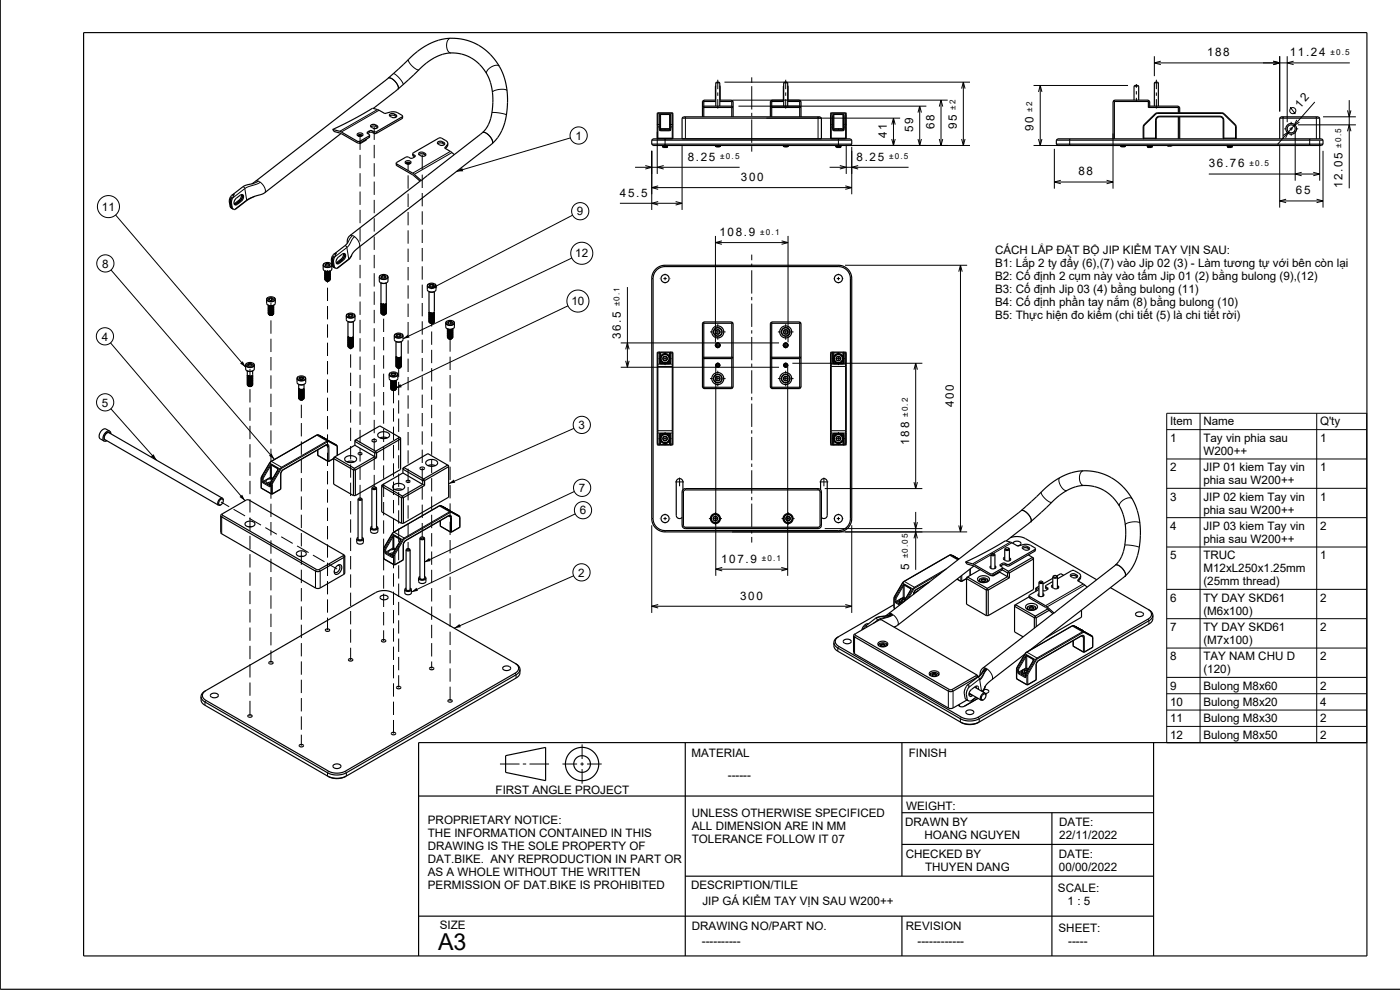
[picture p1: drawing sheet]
<svg xmlns="http://www.w3.org/2000/svg" width="420mm" height="297mm" viewBox="0 0 420 297" stroke-linecap="round" stroke-linejoin="round" font-family="sans-serif">
<defs><g id="words">
<text font-size="7" x="131.4" y="284.9">A3</text>
<g font-size="3.5">
<text x="362.1" y="16.9">188</text>
<text x="386.9" y="16.9">11.24</text>
<text x="390" y="32.6" transform="rotate(-49 390 32.6)">12</text>
<text x="172.6" y="41.9">1</text>
<text x="266" y="41.5" transform="rotate(-90 266 41.5)">41</text>
<text x="273.9" y="39.5" transform="rotate(-90 273.9 39.5)">59</text>
<text x="280.3" y="38.6" transform="rotate(-90 280.3 38.6)">68</text>
<text x="287" y="38.7" transform="rotate(-90 287 38.7)">95</text>
<text x="310.1" y="39.3" transform="rotate(-90 310.1 39.3)">90</text>
<text x="206.3" y="48.2">8.25</text>
<text x="257" y="48.2">8.25</text>
<text x="323.5" y="52.6">88</text>
<text x="362.6" y="50.2">36.76</text>
<text x="186" y="59">45.5</text>
<text x="222.3" y="54.3">300</text>
<text x="388.8" y="58.3">65</text>
<text x="402.8" y="56.5" transform="rotate(-90 402.8 56.5)">12.05</text>
<text x="30.6" y="63.2">11</text>
<text x="173.1" y="64.6">9</text>
<text x="215.9" y="70.8">108.9</text>
<text x="172.6" y="77.2">12</text>
<text x="298.5" y="76.3">CÁCH LẮP ĐẶT BỘ JIP KIỂM TAY VỊN SAU:</text>
<text x="30.6" y="80.3">8</text>
<text x="298.5" y="80.2">B1: Lắp 2 ty đẩy (6),(7) vào Jip 02 (3) - Làm tương tự với bên còn lại</text>
<text x="298.5" y="84.1">B2: Cố định 2 cụm này vào tấm Jip 01 (2) bằng bulong (9),(12)</text>
<text x="298.5" y="88">B3: Cố định Jip 03 (4) bằng bulong (11)</text>
<text x="171.4" y="91.6">10</text>
<text x="298.5" y="91.9">B4: Cố định phần tay nắm (8) bằng bulong (10)</text>
<text x="298.5" y="95.8">B5: Thực hiện đo kiểm (chi tiết (5) là chi tiết rời)</text>
<text x="186.2" y="101.7" transform="rotate(-90 186.2 101.7)">36.5</text>
<text x="30.5" y="102.2">4</text>
<text x="30.6" y="122">5</text>
<text x="286.1" y="122.2" transform="rotate(-90 286.1 122.2)">400</text>
<text x="173.6" y="128.7">3</text>
<text x="351" y="127.6">Item</text>
<text x="361" y="127.6">Name</text>
<text x="396" y="127.6">Q'ty</text>
<text x="272.7" y="133.4" transform="rotate(-90 272.7 133.4)">188</text>
<text x="351" y="132.5">1</text>
<text x="361" y="132.5">Tay vin phia sau</text>
<text x="361" y="136.5">W200++</text>
<text x="396" y="132.5">1</text>
<text x="351" y="141.4">2</text>
<text x="361" y="141.4">JIP 01 kiem Tay vin</text>
<text x="396" y="141.4">1</text>
<text x="173.7" y="147.6">7</text>
<text x="361" y="145.3">phia sau W200++</text>
<text x="173.9" y="154.3">6</text>
<text x="351" y="150.2">3</text>
<text x="361" y="150.2">JIP 02 kiem Tay vin</text>
<text x="361" y="154.1">phia sau W200++</text>
<text x="396" y="150.2">1</text>
<text x="351" y="159">4</text>
<text x="361" y="159">JIP 03 kiem Tay vin</text>
<text x="396" y="159">2</text>
<text x="351" y="167.8">5</text>
<text x="361" y="162.9">phia sau W200++</text>
<text x="361" y="167.8">TRUC</text>
<text x="396" y="167.8">1</text>
<text x="173.5" y="173">2</text>
<text x="216.3" y="168.8">107.9</text>
<text x="272.7" y="170.9" transform="rotate(-90 272.7 170.9)">5</text>
<text x="361" y="171.7">M12xL250x1.25mm</text>
<text x="222" y="179.9">300</text>
<text x="361" y="175.6">(25mm thread)</text>
<text x="351" y="180.5">6</text>
<text x="361" y="180.5">TY DAY SKD61</text>
<text x="361" y="184.4">(M6x100)</text>
<text x="396" y="180.5">2</text>
<text x="351" y="189.3">7</text>
<text x="361" y="189.3">TY DAY SKD61</text>
<text x="396" y="189.3">2</text>
<text x="361" y="193.2">(M7x100)</text>
<text x="351" y="198.1">8</text>
<text x="361" y="198.1">TAY NAM CHU D</text>
<text x="361" y="202">(120)</text>
<text x="396" y="198.1">2</text>
<text x="351" y="206.9">9</text>
<text x="361" y="206.9">Bulong M8x60</text>
<text x="396" y="206.9">2</text>
<text x="351" y="211.8">10</text>
<text x="361" y="211.8">Bulong M8x20</text>
<text x="396" y="211.8">4</text>
<text x="351" y="216.7">11</text>
<text x="351" y="221.6">12</text>
<text x="361" y="216.7">Bulong M8x30</text>
<text x="361" y="221.6">Bulong M8x50</text>
<text x="396" y="216.7">2</text>
<text x="396" y="221.6">2</text>
<text x="207.5" y="227.2">MATERIAL</text>
<text x="272.6" y="227.1">FINISH</text>
<text x="218.3" y="233.7">------</text>
<text x="148.7" y="238.2">FIRST ANGLE PROJECT</text>
<text x="207.5" y="245.1">UNLESS OTHERWISE SPECIFICED</text>
<text x="271.8" y="243">WEIGHT:</text>
<text x="128.4" y="247.3">PROPRIETARY NOTICE:</text>
<text x="128.4" y="251.2">THE INFORMATION CONTAINED IN THIS</text>
<text x="207.5" y="249">ALL DIMENSION ARE IN MM</text>
<text x="271.6" y="247.8">DRAWN BY</text>
<text x="277.4" y="251.7">HOANG NGUYEN</text>
<text x="317.8" y="247.7">DATE:</text>
<text x="317.8" y="251.7">22/11/2022</text>
<text x="128.4" y="255.1">DRAWING IS THE SOLE PROPERTY OF</text>
<text x="207.5" y="252.9">TOLERANCE FOLLOW IT 07</text>
<text x="271.7" y="257.4">CHECKED BY</text>
<text x="317.7" y="257.3">DATE:</text>
<text x="128.4" y="259">DAT.BIKE. ANY REPRODUCTION IN PART OR</text>
<text x="128.4" y="262.9">AS A WHOLE WITHOUT THE WRITTEN</text>
<text x="277.5" y="261.3">THUYEN DANG</text>
<text x="317.7" y="261.2">00/00/2022</text>
<text x="128.4" y="266.8">PERMISSION OF DAT.BIKE IS PROHIBITED</text>
<text x="207.3" y="266.7">DESCRIPTION/TILE</text>
<text x="317.4" y="267.6">SCALE:</text>
<text x="210.7" y="271.5">JIP GÁ KIỂM TAY VỊN SAU W200++</text>
<text x="320.3" y="271.5">1 : 5</text>
<text x="132" y="278.6">SIZE</text>
<text x="207.6" y="278.9">DRAWING NO/PART NO.</text>
<text x="271.8" y="278.9">REVISION</text>
<text x="317.6" y="279.5">SHEET:</text>
<text x="210.6" y="283.6">----------</text>
<text x="275.3" y="283.6">------------</text>
<text x="320.5" y="283.4">-----</text>
</g>
<g font-size="2.4">
<text x="399.2" y="16.5">±0.5</text>
<text x="286.6" y="32.9" transform="rotate(-90 286.6 32.9)">±2</text>
<text x="309.7" y="33.5" transform="rotate(-90 309.7 33.5)">±2</text>
<text x="216.1" y="47.8">±0.5</text>
<text x="266.8" y="47.8">±0.5</text>
<text x="402.4" y="44.3" transform="rotate(-90 402.4 44.3)">±0.5</text>
<text x="374.9" y="49.8">±0.5</text>
<text x="228.1" y="70.4">±0.1</text>
<text x="185.8" y="91.9" transform="rotate(-90 185.8 91.9)">±0.1</text>
<text x="272.3" y="125.1" transform="rotate(-90 272.3 125.1)">±0.2</text>
<text x="272.3" y="167.5" transform="rotate(-90 272.3 167.5)">±0.05</text>
<text x="228.6" y="168.4">±0.1</text>
</g>
</g></defs>
<g fill="none" stroke="#000" stroke-width=".3">
<path d="M122.6 17.8a4 4 0 0 0 3.1 3.1M135.2 11.5a2.64 2.64 0 0 0-.8 3.8l.9 .6M149.8 19.9a2.88 2.88 0 0 0-3.6 1.3l-.2 .9M346.3 16.9v5.9M346.3 18.9h58.7M348.2 18.4l-1.9 .5 1.9 .5M382 18.4l1.9 .5-1.9 .5M383.9 16.9v16.5M386.2 16.9v19.8M388.1 18.4l-1.9 .5 1.9 .5M110.3 39.6v.5M110.8 39.3v.4"/>
<path d="M111.7 39.3v.4M112.1 39.5v.5M112.3 38.1v3.9M112.7 37.5v.4M113 39.5v.5M113.1 37.7v.5M113.2 32.9l-11.3 6.5M113.7 33.1l-11.3 6.5M116.4 23.5a3.1 3.1 0 0 1 3 2.3v1M116.5 23.4a3.3 3.3 0 0 1 3 2.8l-.1 .5M118 22.1a5.4 5.4 0 0 1 2.9 3.3M118.3 34.2v.5"/>
<path d="M118.8 34.4v.5M120.6 35.1v.5M144.7 39.8a3.3 3.3 0 0 1 3.1 2.7l-.2 .6M144.8 39.8a3.3 3.3 0 0 1 3 2.7l-.1 .5M147.6 33.8l2.1 .1 2.2 .6M152.1 27.2a4.1 4.1 0 0 0-4.4 .5M197.2 37.5h.8M197.2 34.3h4.7M197.2 39.5v12.7M197.2 38.1h.8M197.4 33.8v7.8M197.8 38.8l.4 .4"/>
<path d="M197.8 34.6l.2 .2 .2-.4h2.7l.2 .4 .2-.2M197.8 38.8h.4M197.8 34.6v4.2M198.2 34.2l-.4 .4M198.2 34.2v5M198.2 39.2h2.7M198.2 34.2h2.7M199.5 38.6v.5M200.8 38.8h.5M200.9 34.2l.4 .4M200.9 34.2v5M201.1 37.5h.8"/>
<path d="M201.1 38.1h.8M201.3 38.8l-.4 .4M201.3 34.6v4.2M201.7 33.8v7.8M205.6 35v6.6M215.3 23.9v2.8M215.3 27.7v1M215.3 29.7v2.9M217.3 24.6h73.7M219.7 30h64.6M221.5 31.8h56.4M225.5 23.2v1.6"/>
<path d="M225.5 25.8v7M225.5 33.8v1M225.5 35.8v7M229.9 35.4h40.1M235.7 23.9v2.8M235.7 27.7v1M235.7 29.7v2.9M245.4 35v6.6M249.2 37.5h.8M249.2 34.3h4.7M249.2 38.1h.8M249.4 33.8v7.8"/>
<path d="M249.8 38.8l.4 .4M249.8 34.6l.2 .2 .2-.4h2.7l.2 .4 .2-.2M249.8 38.8h.4M249.8 34.6v4.2M250.2 34.2l-.4 .4M250.2 39.2h2.7M250.2 34.2h2.7M250.2 34.2v5M251.5 38.6v.5M252.8 38.8h.5M252.9 34.2l.4 .4M252.9 34.2v5"/>
<path d="M253.1 37.5h.8M253.1 38.1h.8M253.3 38.8l-.4 .4M253.3 34.6v4.2M253.7 33.8v7.8M267.5 37.4l.5-2 .6 2M268 35.4v8.2M275.4 33.8l.5-2 .5 2M275.9 31.8v11.8M281.8 32l.5-2 .5 2M282.3 30v13.6M288.5 26.6l.5-2 .5 2"/>
<path d="M289 24.6v19M310.1 25.6h28.3M311.6 27.6l.5-2 .5 2M312.1 25.6v18M340.9 25.2v1.1M340.9 27.3v1M340.9 29.3v1.2M343 38.1h.2M343.2 38.1v3.5M343.3 37.3l.1 .2M343.4 37.5l-.2 .6M346.6 34.1l.1 .2"/>
<path d="M346.7 36v5.6M346.7 36h.2M346.7 34.3l-3.3 3.2M346.9 23.9v2.8M346.9 27.7v1M346.9 29.7v2.9M347.3 34l-.6 .3M347.3 34h19.3M347.3 33.8v.2M347.9 34.8a1.2 1.2 0 0 0-1.2 1.2M347.9 34.8h18.1M347.9 34.8v.2"/>
<path d="M366 34.8a1.2 1.2 0 0 1 1.2 1.2M366 34.8v.2M366.6 34l.5 .3M366.6 33.8v.2M367 36h.2M367.1 34.3l3.3 3.2M367.2 36v5.6M367.3 34.1l-.2 .2M370.4 37.5l.3 .6M370.6 37.3l-.2 .2M370.7 38.1h.2M370.7 38.1v3.5"/>
<path d="M384.9 35v6.6M385.3 38.7h.6M386.9 38.7h1M387.1 32.2l1.5 2M387.4 36.6v.6M387.4 38.2v1M388.6 39.2v15M388.9 38.7h.6M389 36l-.8 1.8 1.6-1.2M389.4 37.5h17.4M394.4 30.6l-11.1 12.7M394.9 35v6.6"/>
<path d="M396.9 35h9.9M404.3 33.1l.5 1.9 .5-1.9M404.3 39.4l.5-1.9 .5 1.9M404.8 30v26.5M69.5 59.2h-.1M72.8 56l.6 .6M73.4 56.6l.6 3.4M73.4 56.6l-3.6 2.8M76.6 58.9l-2.6 1.1M76.7 54.4a2.9 2.9 0 0 1 2.9 2.6l-.2 .8M77.5 54.3l-1.9 .9M78.1 54.7l-4.7 1.9"/>
<path d="M107.2 42.4v.4M107.9 42.9v.1M108 40.7v4.3M108 46.5v4M108 52v4M108 57.5v4M108.1 42.8v.2M109.9 41.7v.3M110.7 40.8v.5M112.3 43.5v4M112.3 49v4M112.3 54.5v4"/>
<path d="M112.3 60v4M119 49.2v.5M121.9 49.1h.1M122.4 48.9v2.2M122.4 52.6v4M122.4 58.1v4M124 46.3v.5M124.4 46.6v.5M126.7 46.4v4.5M126.7 52.4v4M126.7 57.9v4M127.1 45.8v.5"/>
<path d="M127.5 46v.5M132.8 42.5v.5M133.2 42.7v.5M134.1 43.5v.5M135.1 45.4l-11.3 6.6M135.6 45.8l-11.3 6.5M171.1 41.4l-34.1 10M190.5 50.2h31.4M193.6 49.7l1.9 .5-1.9 .5M195.5 45.2v17.8M195.5 56.3h60M197.2 41.4h4.7"/>
<path d="M197.5 55.8l-2 .5 2 .5M198.7 43.9l.2 .1M198.8 43.6l.1 .1M199 43.6l.1 .1M199.1 43.7l-.1 .3M199.1 49.7l-1.9 .5 1.9 .5M199.5 41.6v2.7M200 43.6l.1 .1M200 44.2h.1M200 44.1h.1M200.1 43.8v.2M200.2 43.9l.1 .1"/>
<path d="M200.2 44.1h.1M200.2 43.6l.1 .1M204.6 43.6v19.4M214.5 43.7l.2 .1M215.3 43.6v.5M215.8 43.9v.1M215.8 43.8h.1M215.8 43.9h.1M215.8 43.7h.1M216 43.9h.1M216 43.7h.1M216 43.7l.1 .1"/>
<path d="M225.5 43.8v1.7M227.5 43.6h63.5M234.9 43.7l.2 .1M235.7 43.6v.5M236.2 43.9v.1M236.2 43.8h.1M236.2 43.9h.1M236.2 43.7h.1M236.4 43.9h.1M236.4 43.7h.1M236.4 43.7l.1 .1M248.9 50.2h23.7"/>
<path d="M249.2 41.4h4.7M250.7 43.9l.2 .1M250.8 43.6l.1 .1M251 43.6l.1 .1M251.1 43.7l-.1 .3M251.5 41.6v2.7M251.9 49.7l2 .5-2 .5M252 43.6l.1 .1M252 44.2h.1M252 44.1h.1M252.1 43.8v.2M252.2 43.9l.1 .1"/>
<path d="M252.2 44.1h.1M252.2 43.6l.1 .1M253.6 55.8l1.9 .5-1.9 .5M253.9 43.4v8.8M255.5 44v14.3M257.5 49.7l-2 .5 2 .5M267.5 41.7l.5 1.9 .6-1.9M275.4 41.7l.5 1.9 .5-1.9M281.8 41.7l.5 1.9 .5-1.9M288.5 41.7l.5 1.9 .5-1.9M310.1 43.6h8.8M311.6 41.7l.5 1.9 .5-1.9"/>
<path d="M316.3 44.6v12M316.3 54.6h17.6M318.2 54.1l-1.9 .5 1.9 .5M320.9 41.6v2.1M332 54.1l1.9 .5-1.9 .5M333.9 40.1v16.5M336.1 43.7l.2 .1M336.3 43.7l.1 .2M336.4 43.6l-.1 .1M336.9 43.6v.5M337.5 43.6l-.1 .2M337.5 43.7l.2 .1"/>
<path d="M343 41.4h3.9M344.1 43.7l.2 .1M344.1 43.9l.2 .1M344.3 43.6l.2 .1M344.5 43.8l-.1 .3M344.9 43.6v.7M345.4 43.7l.1 .3M345.4 43.6v.1M345.5 43.7l.2 .1M345.5 43.9l.2 .1M350.4 43.6v.1M350.9 43.6v.3"/>
<path d="M362.6 52.2h33.3M367 41.4h3.9M368.1 43.7l.2 .1M368.1 43.9l.2 .1M368.3 43.6l.2 .1M368.5 43.8l-.1 .3M368.9 43.6v.7M369.4 43.7l.1 .3M369.4 43.6v.1M369.5 43.7l.2 .1M369.5 43.9l.2 .1M383.9 43.6v18.7"/>
<path d="M384.9 40.7l1.7-1.1-.9 1.7M385.8 59.8l-1.9 .5 1.9 .5M387.4 40.2v.5M390.5 51.7l-1.9 .5 1.9 .5M392.9 41.6v2.1M394 51.7l1.9 .5-1.9 .5M395 59.8l1.9 .5-1.9 .5M395.9 42.2v12M396.9 45.2v17.1M34.7 64.5l39 45.7M68.8 60.6l.3 .2M69 61.8l.3 .1"/>
<path d="M69.2 60.8l.2 .2M69.4 62l.2 .1M70.6 60.9l.3 .2M70.9 61.1l.3 .2M71.7 60l.3 .2M72.1 60.3l.2 .1M74 60v.2M74 60l-3.7 2.9M99.4 78.3l.3 .1M99.6 79.4l.3 .2M99.8 78.5l.3 .1M100 79.7l.3 .1"/>
<path d="M100.1 76.8l-.1 .1M101.2 78.6l.3 .2M101.6 78.8l.2 .2M102.3 77.7l.3 .2M102.7 77.9l.3 .2M103.5 73.7l.6 .6M104.1 74.3l.5 3.4M104.1 74.3l-3.7 2.8M104.6 77.7v.2M104.6 77.7l-3.6 2.9M105.6 76.4l-1 1.3M105.8 70.7a3.3 3.3 0 0 1 2 3.4l-.1 .1"/>
<path d="M105.8 70.7h-.8M105.8 70.7l-1.4 1.9M106.4 71l-2.3 3.3M108 63v4M108 68.5v4M108 74v4M108 79.5v4M112.3 65.5v4M112.3 71v4M112.3 76.5v4M122.4 63.6v4M122.4 69.1v4"/>
<path d="M122.4 74.6v4M126.7 63.4v4M126.7 68.9v4M126.7 74.4v4M126.7 79.9v4M171.5 77.4l-50.6 24.2M171.8 64.6l-42.6 22.1M186 61h18.6M197.5 60.5l-2 .5 2 .5M199.5 79.6v.4M202.7 60.5l1.9 .5-1.9 .5M214.6 70.8v31.9"/>
<path d="M214.6 72.8h21.8M216.6 72.3l-2 .5 2 .5M225.5 76.4v1.7M225.5 79.1v1M234.5 72.3l1.9 .5-1.9 .5M236.4 70.8v31.9M251.5 79.6v.4M253.5 79.6h36.6M288.1 79.6v80M383.9 60.3h13M33.3 81l49 56.8M80.5 91.7h.1"/>
<path d="M80.5 91.9h.1M80.5 92.1h.1M80.5 92.3h.1M80.5 92.5h.1M80.5 92.7h.1M80.5 92.9h.1M80.5 93.1h.1M80.5 93.3h.1M80.5 93.5h.1M80.5 93.7h.1M80.5 93.9h.1M80.5 94.1h.1"/>
<path d="M80.8 91.7l-.1 .1M80.8 91.9l-.1 .1M80.8 92.1l-.1 .1M80.8 92.3l-.1 .1M80.8 92.5l-.1 .1M80.8 92.7l-.1 .1M80.8 92.9l-.1 .1M80.8 93.1l-.1 .1M80.8 93.3l-.1 .1M80.8 93.5l-.1 .1M80.8 93.7l-.1 .1M80.8 93.9l-.1 .1"/>
<path d="M80.8 94.1l-.1 .1M80.8 94.3l-.1 .1M81.3 90.9v3.7M81.3 96.1v4M81.7 94.5h.1M81.7 91.8l.1 .2M81.7 92l.1 .2M81.7 92.2l.1 .2M81.7 92.4l.1 .2M81.7 92.6l.1 .2M81.7 92.8l.1 .2M81.7 93.1l.1 .1"/>
<path d="M81.7 93.3l.1 .1M81.7 93.5l.1 .1M81.7 93.7l.1 .1M81.7 93.9l.1 .1M81.7 94.1l.1 .1M81.7 94.3l.1 .1M81.8 91.7h.1M82 91.8h.1M82 92h.1M82 92.2h.1M82 92.4h.1M82 92.6h.1"/>
<path d="M82 92.8h.1M82 93h.1M82 93.2h.1M82 93.4h.1M82 93.6h.1M82 93.8h.1M82 94l.1 .1M82.1 91.6h.1M97.5 81.4h.1M97.5 81.6h.1M97.5 81.8h.1M97.5 82h.1"/>
<path d="M97.5 82.2h.1M97.5 82.4h.1M97.5 82.6h.1M97.5 82.8h.1M97.5 83v.1M97.5 83.2v.1M97.5 83.4v.1M97.5 83.6v.1M97.5 83.8v.1M97.8 81.4l-.1 .1M97.8 81.6l-.1 .1M97.8 81.8l-.1 .1"/>
<path d="M97.8 82l-.1 .1M97.8 82.2l-.1 .1M97.8 82.4l-.1 .1M97.8 82.6l-.1 .1M97.8 82.8l-.1 .1M97.8 83l-.1 .2M97.8 83.2l-.1 .2M97.8 83.4l-.1 .2M97.8 83.6l-.1 .2M97.8 83.8l-.1 .2M97.8 84l-.1 .2M98.3 81.1v3.7"/>
<path d="M98.3 86.3v4M98.3 91.8v4M98.3 97.3v4M98.7 84.2h.1M98.7 81.5l.1 .2M98.7 81.8l.1 .1M98.7 82l.1 .1M98.7 82.2l.1 .1M98.7 82.4l.1 .1M98.7 82.6l.1 .1M98.7 82.8l.1 .1M98.7 83l.1 .1"/>
<path d="M98.7 83.2l.1 .1M98.7 83.4l.1 .1M98.7 83.6l.1 .1M98.7 83.8l.1 .1M98.7 84l.1 .1M98.8 81.4v.1M99 81.5h.1M99 81.7h.1M99 81.9h.1M99 82.1h.1M99 82.3h.1M99 82.5h.1"/>
<path d="M99 82.7h.1M99 82.9l.1 .1M99 83.1l.1 .1M99 83.3l.1 .1M99 83.5l.1 .1M99 83.7l.1 .1M99 81.3h.1M108 85v4M108 90.5v4M108 96v4M112.3 82v4M112.3 87.5v4"/>
<path d="M112.3 93v4M112.3 98.5v4M114.3 90.9h.1M114.3 91.1h.1M114.3 91.3h.1M114.3 91.5h.1M114.3 91.7v.1M114.3 91.9v.1M114.3 92.1v.1M114.3 92.3v.1M114.3 92.5v.1M114.3 92.7v.1"/>
<path d="M114.3 92.9v.1M114.3 93.2h.1M114.3 93.4h.1M114.3 93.6h.1M114.3 93.8h.1M114.3 94h.1M114.5 91.2h.1M114.6 91.3l-.1 .1M114.6 91.5l-.1 .1M114.6 91.7l-.1 .1M114.6 91.9l-.1 .2M114.6 92.1l-.1 .2"/>
<path d="M114.6 92.3l-.1 .2M114.6 92.5l-.1 .2M114.6 92.7l-.1 .2M114.6 92.9l-.1 .2M114.6 93.1l-.1 .2M114.6 93.3l-.1 .2M114.6 93.5l-.1 .2M114.6 93.8l-.1 .1M114.6 94l-.1 .1M114.6 94.2l-.1 .1M115.1 90.9v3.5M115.1 95.6v4"/>
<path d="M115.6 91.5l.1 .1M115.6 91.7l.1 .1M115.6 91.9l.1 .1M115.6 92.1l.1 .1M115.6 92.3l.1 .1M115.6 92.5l.1 .1M115.6 92.7l.1 .1M115.6 92.9l.1 .1M115.6 93.1l.1 .1M115.6 93.3l.1 .1M115.6 93.5l.1 .1M115.6 93.7l.1 .1"/>
<path d="M115.6 93.9l.1 .1M115.6 94.1l.1 .1M115.6 94.3h.1M115.6 91.3l.1 .1M115.8 91.2h.1M115.8 91.4h.1M115.8 91.6h.1M115.8 91.8h.1M115.8 92l.1 .1M115.8 92.2l.1 .1M115.8 92.4l.1 .1M115.8 92.6l.1 .1"/>
<path d="M115.8 92.9h.1M115.8 93.1h.1M115.8 93.3h.1M115.8 93.5h.1M115.8 93.7h.1M115.8 93.9h.1M115.9 91h.1M122.4 80.1v4M122.4 85.6v4M122.4 91.1v4M122.4 96.6v4M126.7 85.4v4"/>
<path d="M126.7 90.9v4M126.7 96.4v4M128.7 93.5h.1M128.8 93.7l-.1 .1M128.8 93.9l-.1 .1M128.8 94.1l-.1 .1M128.8 94.3l-.1 .1M128.8 94.5l-.1 .1M128.8 94.7l-.1 .1M128.8 95h-.1M128.8 95.2h-.1M128.8 95.4h-.1"/>
<path d="M128.8 95.6h-.1M128.8 95.8h-.1M128.8 96h-.1M128.8 96.2h-.1M128.8 96.4h-.1M128.8 96.6h-.1M128.9 93.8h.1M129 93.9l-.1 .2M129 94.1l-.1 .2M129 94.3l-.1 .2M129 94.5l-.1 .2M129 94.7l-.1 .2"/>
<path d="M129 94.9l-.1 .2M129 95.1l-.1 .2M129 95.3l-.1 .2M129 95.5l-.1 .2M129 95.8l-.1 .1M129 96l-.1 .1M129 96.2l-.1 .1M129 96.4l-.1 .1M129 96.6l-.1 .1M129 96.8l-.1 .1M129.5 94v3.9M129.5 99.4v4"/>
<path d="M130 96.9h.1M130 93.9l.1 .1M130 94.1l.1 .1M130 94.3l.1 .1M130 94.5l.1 .1M130 94.7l.1 .1M130 94.9l.1 .1M130 95.1l.1 .1M130 95.3l.1 .1M130 95.5l.1 .1M130 95.7l.1 .1M130 95.9l.1 .1"/>
<path d="M130 96.1l.1 .1M130 96.3l.1 .1M130 96.5l.1 .2M130 96.7l.1 .2M130.3 93.8v.1M130.3 94v.1M130.3 94.2v.1M130.3 94.4v.1M130.3 94.7h.1M130.3 94.9h.1M130.3 95.1h.1M130.3 95.3h.1"/>
<path d="M130.3 95.5h.1M130.3 95.7h.1M130.3 95.9h.1M130.3 96.1h.1M130.3 96.3h.1M130.3 96.5h.1M130.3 93.6h.1M134.3 98.8h-.1M134.3 99h-.1M134.3 99.2h-.1M134.3 99.4h-.1M134.3 99.6h-.1"/>
<path d="M134.3 99.8h-.1M134.3 100h-.1M134.5 98.8v.1M134.6 99l-.1 .1M134.6 99.2l-.1 .1M134.6 99.4l-.1 .1M134.6 99.6l-.1 .1M134.6 99.8l-.1 .1M134.6 100l-.1 .1M135 98.8v6.7M135.5 98.9l.1 .1M135.5 99.1l.1 .1"/>
<path d="M135.5 99.3l.1 .2M135.5 99.5l.1 .2M135.5 99.7l.1 .2M135.5 99.9l.1 .2M135.5 98.8h.1M135.8 98.9h.1M135.8 99.1h.1M135.8 99.3h.1M135.8 99.5h.1M135.8 99.7h.1M135.8 99.9h.1M135.8 98.7h.1"/>
<path d="M170.4 91.7l-51.8 24.8M188.2 86.1v24.1M195.5 83.6h.4M198 83.6h.1M199 83.6h1M199.5 82v.1M199.5 83.1v1M199.5 85.1h.1M201 83.6h.1M213 99.6h.8M214.8 99.6h1M215.3 97.2v.9"/>
<path d="M215.3 99.1v1M216.8 99.6h.9M225.5 81.1v7M225.5 89.1v1M225.5 91.1v7M225.5 99.1v1M233.4 99.6h.8M235.2 99.6h1M235.7 97.2v.9M235.7 99.1v1M237.2 99.6h.9M250 83.6h.1"/>
<path d="M251 83.6h1M251.5 82v.1M251.5 83.1v1M251.5 85.1h.1M253 83.6h.1M255.1 83.6h.4M287.6 81.5l.5-1.9 .6 1.9M33.2 102.9l40.3 47.3M74.2 112.4h.1M74.2 112.6h.1M74.2 112.8h.1M74.2 113v.1"/>
<path d="M74.2 113.2v.1M74.2 113.4v.1M74.2 113.6v.1M74.2 113.8v.1M74.2 114v.1M74.2 114.3h.1M74.2 114.5h.1M74.2 114.7h.1M74.2 114.9h.1M74.2 115.1h.1M74.2 115.3h.1M74.2 115.5h.1"/>
<path d="M74.4 112.7h.1M74.5 113.4l-.1 .2M74.5 112.8l-.1 .1M74.5 113l-.1 .1M74.5 113.2l-.1 .2M74.5 113.6l-.1 .2M74.5 113.8l-.1 .2M74.5 114l-.1 .2M74.5 114.2l-.1 .2M74.5 114.4l-.1 .2M74.5 114.6l-.1 .2M74.5 114.9l-.1 .1"/>
<path d="M74.5 115.1l-.1 .1M74.5 115.3l-.1 .1M74.5 115.5l-.1 .1M74.5 115.7l-.1 .1M75 110.7v5.2M75 116.7v4M75.5 113l.1 .1M75.5 113.2l.1 .1M75.5 113.4l.1 .1M75.5 113.6l.1 .1M75.5 113.8l.1 .1M75.5 114l.1 .1"/>
<path d="M75.5 114.2l.1 .1M75.5 114.4l.1 .1M75.5 114.6l.1 .1M75.5 114.8l.1 .1M75.5 115l.1 .1M75.5 115.2l.1 .1M75.5 115.4l.1 .1M75.5 115.6l.1 .1M75.5 115.8h.1M75.5 112.8l.1 .1M75.7 112.7h.1M75.7 112.9h.1"/>
<path d="M75.7 113.1l.1 .1M75.7 113.3l.1 .1M75.7 113.5l.1 .1M75.7 113.7l.1 .1M75.7 114h.1M75.7 114.2h.1M75.7 114.4h.1M75.7 114.6h.1M75.7 114.8h.1M75.7 115h.1M75.7 115.2h.1M75.7 115.4h.1"/>
<path d="M75.8 112.5h.1M81.3 101.6v4M81.3 107.1v4M81.3 112.6v4M81.3 118.1v4M89.6 116.5h.1M89.7 116.6l-.1 .1M89.7 116.8l-.1 .1M89.7 117.1h-.1M89.7 117.3h-.1M89.7 117.5h-.1M89.7 117.7h-.1"/>
<path d="M89.7 117.9h-.1M89.7 118.1h-.1M89.7 118.3h-.1M89.7 118.5h-.1M89.7 118.7h-.1M89.7 118.9h-.1M89.7 119.1h-.1M89.7 119.3h-.1M89.7 119.5h-.1M89.9 116.7l-.1 .1M89.9 116.8l-.1 .2M89.9 117l-.1 .2"/>
<path d="M89.9 117.2l-.1 .2M89.9 117.4l-.1 .2M89.9 117.7l-.1 .1M89.9 117.9l-.1 .1M89.9 118.1l-.1 .1M89.9 118.3l-.1 .1M89.9 118.5l-.1 .1M89.9 118.7l-.1 .1M89.9 118.9l-.1 .1M89.9 119.1l-.1 .1M89.9 119.3l-.1 .1M89.9 119.5l-.1 .1"/>
<path d="M89.9 119.7v.1M90.4 116.6v3.4M90.9 119.9h.1M90.9 116.8l.1 .1M90.9 117l.1 .1M90.9 117.2l.1 .1M90.9 117.4l.1 .1M90.9 117.6l.1 .1M90.9 117.8l.1 .1M90.9 118l.1 .1M90.9 118.2l.1 .1M90.9 118.4l.1 .2"/>
<path d="M90.9 118.6l.1 .2M90.9 118.8l.1 .2M90.9 119l.1 .2M90.9 119.2l.1 .2M90.9 119.4l.1 .2M90.9 119.7l.1 .1M91.2 116.7v.1M91.2 117h.1M91.2 117.2h.1M91.2 117.4h.1M91.2 117.6h.1M91.2 117.8h.1"/>
<path d="M91.2 118h.1M91.2 118.2h.1M91.2 118.4h.1M91.2 118.6h.1M91.2 118.8h.1M91.2 119h.1M91.2 119.2h.1M91.2 119.4h.1M91.2 116.5v.1M98.3 102.8v4M98.3 108.3v4M98.3 113.8v4"/>
<path d="M98.3 119.3v4M104.4 100.9h.1M104.4 101.1h.1M104.4 101.3h.1M104.4 101.5h.1M104.4 101.7h.1M104.4 101.9h.1M104.4 102.1h.1M104.4 102.3h.1M104.4 102.5h.1M104.4 102.7h.1M104.4 102.9h.1"/>
<path d="M104.4 103.1h.1M104.4 103.3h.1M104.4 103.5v.1M104.4 103.7v.1M104.4 103.9h.1M104.6 101.2h.1M104.7 103.5l-.1 .1M104.7 103.7l-.1 .2M104.7 104.1l-.1 .1M104.7 101.3l-.1 .1M104.7 101.5l-.1 .1M104.7 101.7l-.1 .1"/>
<path d="M104.7 101.9l-.1 .1M104.7 102.1l-.1 .1M104.7 102.3l-.1 .1M104.7 102.5l-.1 .1M104.7 102.7l-.1 .1M104.7 102.9l-.1 .1M104.7 103.1l-.1 .1M104.7 103.3l-.1 .1M104.7 103.9l-.1 .2M105.2 101.1v3.7M105.2 106.3v4M105.2 111.8v4"/>
<path d="M105.2 117.3v4M105.7 101.4l.1 .2M105.7 101.6l.1 .2M105.7 101.8l.1 .2M105.7 102l.1 .2M105.7 102.2l.1 .2M105.7 102.5l.1 .1M105.7 102.7l.1 .1M105.7 102.9l.1 .1M105.7 103.1l.1 .1M105.7 103.3l.1 .1M105.7 103.5l.1 .1"/>
<path d="M105.7 103.7l.1 .1M105.7 103.9l.1 .1M105.7 104.1l.1 .1M105.7 104.3h.1M105.7 101.2l.1 .1M105.9 103h.1M105.9 101.6h.1M105.9 101.8h.1M105.9 101.2h.1M105.9 101.4h.1M105.9 102h.1M105.9 102.2h.1"/>
<path d="M105.9 102.4h.1M105.9 102.6h.1M105.9 102.8h.1M105.9 103.2h.1M105.9 103.4h.1M105.9 103.6l.1 .1M105.9 103.8l.1 .1M106 101h.1M108 101.5v4M108 107v4M108 112.5v4M108 118v4"/>
<path d="M112.3 104v4M112.3 109.5v4M112.3 115v4M115.1 101.1v4M115.1 106.6v4M115.1 112.1v4M115.1 117.6v4M117.3 114.2v.1M117.3 114.4v.1M117.3 114.6v.1M117.3 114.8v.1M117.3 115v.1"/>
<path d="M117.3 115.3h.1M117.3 115.5h.1M117.3 115.7h.1M117.3 115.9h.1M117.3 116.1h.1M117.3 116.3h.1M117.3 116.5h.1M117.3 116.7h.1M117.6 114.2l-.1 .2M117.6 114.4l-.1 .2M117.6 114.6l-.1 .2M117.6 114.8l-.1 .2"/>
<path d="M117.6 115l-.1 .2M117.6 115.2l-.1 .2M117.6 115.4l-.1 .2M117.6 115.7l-.1 .1M117.6 115.9l-.1 .1M117.6 116.1l-.1 .1M117.6 116.3l-.1 .1M117.6 116.5l-.1 .1M117.6 116.7l-.1 .1M117.6 116.9l-.1 .1M118.1 114.3v6.7M118.5 117h.1"/>
<path d="M118.5 114.4l.1 .1M118.5 114.6l.1 .1M118.5 114.8l.1 .1M118.5 115l.1 .1M118.5 115.2l.1 .1M118.5 115.4l.1 .1M118.5 115.6l.1 .1M118.5 115.8l.1 .1M118.5 116l.1 .1M118.5 116.2l.1 .1M118.5 116.4l.1 .2M118.5 116.6l.1 .2"/>
<path d="M118.5 116.8l.1 .2M118.6 114.2v.1M118.8 106.9h.1M118.8 114.3l.1 .1M118.8 114.5l.1 .1M118.8 114.7l.1 .1M118.8 115h.1M118.8 115.2h.1M118.8 115.4h.1M118.8 115.6h.1M118.8 115.8h.1M118.8 116h.1"/>
<path d="M118.8 116.2h.1M118.8 116.4h.1M118.8 116.6h.1M118.8 114.1l.1 .1M118.9 107.9h-.1M118.9 108.3h-.1M118.9 107.1h-.1M118.9 107.3h-.1M118.9 107.5h-.1M118.9 107.7h-.1M118.9 108.1h-.1M118.9 108.5h-.1"/>
<path d="M118.9 108.7h-.1M118.9 108.9h-.1M118.9 109.1h-.1M118.9 109.3h-.1M118.9 109.5h-.1M118.9 109.7h-.1M118.9 109.9h-.1M119 107.2h.1M119.1 107.3l-.1 .1M119.1 107.5l-.1 .1M119.1 107.7l-.1 .1M119.1 107.9l-.1 .1"/>
<path d="M119.1 108.1l-.1 .1M119.1 108.3l-.1 .1M119.1 108.5l-.1 .1M119.1 108.7l-.1 .1M119.1 108.9l-.1 .1M119.1 109.1l-.1 .1M119.1 109.3l-.1 .1M119.1 109.5l-.1 .1M119.1 109.7l-.1 .1M119.1 109.9l-.1 .1M119.1 110.1l-.1 .1M119.6 107.3v5.8"/>
<path d="M119.6 114.6v4M120.1 110.3h.1M120.1 108.4l.1 .2M120.1 108.7l.1 .1M120.1 109.3l.1 .1M120.1 109.5l.1 .1M120.1 109.9l.1 .1M120.1 110.1l.1 .1M120.1 107.2l.1 .1M120.1 107.4l.1 .2M120.1 107.6l.1 .2M120.1 107.8l.1 .2"/>
<path d="M120.1 108l.1 .2M120.1 108.2l.1 .2M120.1 108.9l.1 .1M120.1 109.1l.1 .1M120.1 109.7l.1 .1M120.4 107.8h.1M120.4 109.2h.1M120.4 107.2h.1M120.4 107.4h.1M120.4 107.6h.1M120.4 108h.1M120.4 108.2h.1"/>
<path d="M120.4 108.4h.1M120.4 108.6h.1M120.4 108.8h.1M120.4 109h.1M120.4 109.4h.1M120.4 109.6h.1M120.4 109.8v.1M120.4 107h.1M122.4 102.1v4M122.4 107.6v4M122.4 113.1v4M122.4 118.6v4"/>
<path d="M126.7 101.9v4M126.7 107.4v4M126.7 112.9v4M126.7 118.4v4M129.5 104.9v4M129.5 110.4v4M129.5 115.9v4M134.3 100.2h-.1M134.3 100.4h-.1M134.3 100.6h-.1M134.3 100.8h-.1M134.3 101h-.1"/>
<path d="M134.3 101.2h.1M134.6 100.2l-.1 .1M134.6 100.4l-.1 .1M134.6 100.6l-.1 .1M134.6 100.8l-.1 .1M134.6 101l-.1 .1M134.6 101.2l-.1 .1M134.6 101.4l-.1 .1M135 107v4M135 112.5v4M135 118v4M135.5 100.1l.1 .2"/>
<path d="M135.5 100.3l.1 .2M135.5 100.6l.1 .1M135.5 100.8l.1 .1M135.5 101l.1 .1M135.5 101.2l.1 .1M135.5 101.4l.1 .1M135.5 101.6h.1M135.8 101.1h.1M135.8 100.1h.1M135.8 100.3h.1M135.8 100.5h.1M135.8 100.7h.1"/>
<path d="M135.8 100.9h.1M186.2 110.2h47.5M186.2 102.9h47.5M187.7 108.2l.5 2 .5-2M187.7 104.8l.5-1.9 .5 1.9M197.2 106.1h.8M197.2 109.4h4.7M197.2 109.9h4.7M197.4 105.6v27.9M197.6 107.6h.4M197.8 108.7l1 .2M197.8 108.7l.4 .4"/>
<path d="M197.8 105.6v3.1M198 105.8h3.1M198.2 105.6v1.3M198.2 108.2v.9M198.2 109.1h2.7M199 107.6h1M199.5 105.6v.5M199.5 107.1v1M199.5 109.1v.4M200.9 105.6v1.3M200.9 108.2v.9M201 107.6h.5"/>
<path d="M201.1 106.1h.8M201.3 108.7l-1 .2M201.3 108.7l-.4 .4M201.3 105.6v3.1M201.7 105.6v27.9M213 113.6h.8M214.4 103.6h1.8M214.6 109.6h1.5M214.7 109.7v63.1M214.8 113.6h1M215.3 101.1v.8M215.3 102.7v1.8"/>
<path d="M215.3 108.8v1.6M215.3 111.2v.9M215.3 113.1v1M215.3 115.1v.8M216.8 113.6h.9M225.5 101.1v7M225.5 109.1v1M225.5 111.1v7M225.5 119.1v1M233.4 113.6h.8M234.8 103.6h1.8M234.9 109.6h1.6"/>
<path d="M235.2 113.6h1M235.7 101.1v.8M235.7 102.7v1.8M235.7 108.8v1.6M235.7 111.2v.9M235.7 113.1v1M235.7 115.1v.8M236.3 109.7v63.1M237.2 113.6h.9M237.7 109h39M249.2 106.1h.8M249.2 109.4h4.7"/>
<path d="M249.2 109.9h4.7M249.4 105.6v27.9M249.6 107.6h.4M249.8 108.7l1 .2M249.8 108.7l.4 .4M249.8 105.6v3.1M250 105.8h3.1M250.2 105.6v1.3M250.2 108.2v.9M250.2 109.1h2.7M251 107.6h1M251.5 105.6v.5"/>
<path d="M251.5 107.1v1M251.5 109.1v.4M252.9 105.6v1.3M252.9 108.2v.9M253 107.6h.5M253.1 106.1h.8M253.3 108.7l-1 .2M253.3 108.7l-.4 .4M253.3 105.6v3.1M253.7 105.6v27.9M274.2 110.9l.5-1.9 .5 1.9M274.7 109v37.6"/>
<path d="M32.7 129.8a1.38 1.38 0 0 0-1.2 2.1M32.9 129.9a1.06 1.06 0 0 0-1.1 0 1.06 1.06 0 0 0-.6 1 .73 .73 0 0 0 .5 1.1M33.3 122.6l13.7 15.4M75 122.2v4M75 127.7v4M75 133.2v4M75 138.7v4M80.9 138.9h.1M80.9 139.7l.2 .1M80.9 139.7l-2 3.4M80.9 138.9l-2.3 4-.2 .7M80.9 138.9l3.1 1.8"/>
<path d="M81.1 139.8l-2 3.4M81.1 139.8v3.4M81.3 123.6v4M81.3 129.1v4M81.3 134.6v4M81.3 138.4h.1M81.4 139.5l-.3 .3M81.4 139.5v3.7M81.4 139.5l1.9 1.1M81.4 138.4l-.5 .5M81.4 138.4l3.1 1.8M81.4 139.4l-.5 .3"/>
<path d="M81.4 139.4v.1M81.4 139.4l1.9 1.1M90.4 121.4v4M90.4 126.9v4M90.4 132.4v4M90.4 137.9v4M95 130.5h.1M95.1 130.5l-13.7 7.9M95.1 130.5l3 1.8M95.3 136.5l.1 .1M95.4 136.6v.1M95.4 136.6l3 1.7"/>
<path d="M95.4 134.9v1.7M95.6 130.5h.1M95.6 130.5h-.5M95.6 130.5l2.6 1.4M95.6 130.5l3 1.8M96.2 130.9h.1M97.7 133.6l.7 .3M97.8 133.4a.52 .52 0 0 1 .6 0 .52 .52 0 0 1 .3 .5M97.8 133.4l-12.8 7.4M97.8 133.4v.1M97.9 131.8h.1M97.9 131.8l.3 .1"/>
<path d="M98.1 132l.6 .3M98.1 132h.1M98.1 132.3l.1 .2M98.1 132.3l-13.6 7.9M98.2 131.9h.1M98.2 131.9l.1 .1M98.2 133.5l.2 .4M98.2 132.5l-13.6 7.9M98.3 124.8v4M98.3 130.3v4M98.3 135.8v4M98.4 138.3h.3"/>
<path d="M98.4 133.9h.3M98.4 138.3v.1M98.4 133.9v4.4M98.6 132.3v.2M98.6 132.3h-.5M98.6 132.3l2.3 1.2M98.6 132.5h-.4M98.6 132.5l2.4 1.3M98.7 132.3h.1M98.7 133.9v4.4M98.7 138.3l-.1 .1M100.1 137.5l-1.4 .8"/>
<path d="M100.7 133.4h.1M100.7 133.4l.2 .1M100.9 133.5l.1 .3M100.9 133.5h.1M101 133.8l.2 .4M101.2 134.2v2.4M101.2 134.1v.1M105.2 122.8v4M105.2 128.3v4M105.2 133.8v4M105.2 139.3v4M108 123.5v4"/>
<path d="M108 129v4M108 134.5v4M108 140v4M112.3 120.5v4M112.3 126v4M112.3 131.5v4M112.3 137v4M115.1 123.1v4M115.1 128.6v4M115.1 134.1v4M115.1 139.6v4M118.1 122.5v4"/>
<path d="M118.1 128v4M118.1 133.5v4M118.1 139v4M119.6 120.1v4M119.6 125.6v4M119.6 131.1v4M119.6 136.6v4M122.4 124.1v4M122.4 129.6v4M122.4 135.1v4M126.7 123.9v4M126.7 129.4v4"/>
<path d="M126.7 134.9v4M129.5 121.4v4M129.5 126.9v4M129.5 132.4v4M129.5 137.9v4M135 123.5v4M135 129v4M135 134.5v4M172.2 128.5l-37.6 16.6M197.2 133.1h.8M197.2 129.8h4.7M197.2 129.2h4.7"/>
<path d="M197.6 131.6h.4M197.8 130.4v3.1M198 133.3h3.1M198.2 130l-.4 .4M198.2 130v.9M198.2 132.2v1.3M198.2 130h2.7M198.8 130.3l-1 .1M199 131.6h1M199.5 129.6v.5M199.5 131.1v1M199.5 133.1v.4"/>
<path d="M200.3 130.3l1 .1M200.9 130l.4 .4M200.9 130v.9M200.9 132.2v1.3M201 131.6h.5M201.1 133.1h.8M201.3 130.4v3.1M225.5 121.1v7M225.5 129.1v1M225.5 131.1v7M225.5 139.1v1M249.2 133.1h.8"/>
<path d="M249.2 129.8h4.7M249.2 129.2h4.7M249.6 131.6h.4M249.8 130.4v3.1M250 133.3h3.1M250.2 130l-.4 .4M250.2 130v.9M250.2 132.2v1.3M250.2 130h2.7M250.8 130.3l-1 .1M251 131.6h1M251.5 129.6v.5"/>
<path d="M251.5 131.1v1M251.5 133.1v.4M252.3 130.3l1 .1M252.9 130l.4 .4M252.9 130v.9M252.9 132.2v1.3M253 131.6h.5M253.1 133.1h.8M253.3 130.4v3.1M350 124h60v98.8h-60zM350 128.9h60M350 137.7h60"/>
<path d="M360 124v98.8M395 124v98.8M66.3 150.6l2.5 1.4M66.8 154.6l-.3 .5v5M70.1 152.8l3.4 2M74.8 155.5l3.5 2M75 144.2v4M75 149.7v4M75 155.2v4M78.3 146.3l.1 .1M78.3 143.5l.1 .1M78.4 146.4v.1"/>
<path d="M78.4 146.4l3 1.7M78.4 143.6v2.8M78.4 143.6l.3 .2M78.5 142.9l.4 .2M78.7 144.4h.3M78.7 144.4l.3 .5M78.7 143.8h.3M78.7 143.8v.6M78.9 143.1l.2 .1M78.9 143.1l-.2 .7M79 144.4l.1 .3M79 144.9l1.9 1.1"/>
<path d="M79 143.8v.6M79.1 144.7l-.1 .2M79.1 144.7l1.9 1.1M79.1 143.2l-.1 .6M79.6 158.3l3.5 2M79.9 144.2l-.8 .5M81 145.8l-.1 .2M81 145.8l.1 .1M81.1 145.7l-.1 .1M81.1 145.1v.1M81.1 143.2l.1 .2M81.1 143.2h.3"/>
<path d="M81.1 143.2l-2.1 1.2M81.1 145.9l-.2 .1M81.1 145.2v.7M81.1 145.2l.3 .2M81.2 143.4l.5 .3M81.2 143.4l-.4 .3M81.3 144.5l.3 .2M81.3 140.1v4M81.3 145.6v4M81.3 151.1v4M81.3 156.6v4M81.4 143.2l-.2 .2"/>
<path d="M81.4 143.2l.5 .3M81.4 148.1h.3M81.4 145.4h.3M81.4 148.1l.1 .1M81.4 145.4v2.7M81.6 144.7l-.2 .7M81.6 144.7l.3 .1M81.7 148.1v.1M81.7 145.4v2.7M81.9 144.8l-.2 .6M83.3 141.1h.1M83.3 140.6l.1 .2"/>
<path d="M83.3 140.6v.4M83.3 141.1l-2.2 4.1M83.3 140.5v.6M83.3 140.5v.1M84 140.7l.2 .1M84 140.7l-2.4 4M84.2 146.7l-.1 .1M84.2 146.7l-2.5 1.4M84.2 142.3v4.4M84.2 140.8l-2.3 4M84.2 146.6v.1M84.2 142.2v.1"/>
<path d="M84.5 140.2l-.5 .5M84.5 140.2l.1 .2M84.6 140.4l-.4 .4M85 140.8l-.6 .7-.2 .8M85 140.8v.1M90.4 143.4v4M90.4 148.9v4M90.4 154.4v4M90.4 159.9v4M98.3 141.3v4M98.3 146.8v4M98.3 152.3v4"/>
<path d="M98.3 157.8v4M105.2 144.8v4M105.2 150.3v4M105.2 155.8v4M108 145.5v4.1M111.6 158.2a.77 .77 0 0 0 .6 .7 .77 .77 0 0 0 .8-.4v-.3M111.6 158.3a.81 .81 0 0 0 1.4 0M112.3 142.5v3.8M115.1 145.1v4M115.1 150.6v4M115.1 156.1v4M118.1 144.5v4"/>
<path d="M118.1 150v4M118.1 155.5v4M118.1 159.6l.1 .1M118.2 159.7l-.5 .5M118.2 159.7l3 1.7M119.6 142.1v4M119.6 147.6v4M119.6 153.1v4M119.6 158.6v4M122.4 140.6v4M122.4 146.1v4M122.4 151.6v4"/>
<path d="M122.4 157.1v4M126.7 140.4v4M126.7 145.9v4M126.7 151.4v4M126.7 156.9v4.5M129.5 143.4v4M129.5 148.9v4M129.5 154.4v4M129.5 159.9v4M131.7 151.8h.1M131.8 151.8l3.1 1.7M131.8 151.8l-13.6 7.9"/>
<path d="M132.1 157.7v.1M132.1 157.8l.1 .1M132.1 157.8l3.1 1.8M132.1 156.2v1.6M132.3 151.7h.1M132.3 151.7l-.5 .1M132.3 151.7l3.1 1.8M132.3 151.7l2.4 1.3M133 152.1h.1M133 152.1l2 1.1M134.6 154.7a.52 .52 0 0 1 .6-.1 .52 .52 0 0 1 .2 .6M134.6 154.7l-12.8 7.4"/>
<path d="M134.6 154.7l.6 .5M134.7 153h.1M134.7 153l.3 .2M134.9 153.2l.5 .3M134.9 153.2h.1M134.9 153.5l.1 .3M134.9 153.5l-13.7 7.9M135 153.2h.1M135 153.2v.1M135 154.7l.2 .5M135 153.8l-13.6 7.9M135 140v4"/>
<path d="M135 145.5v4M135 151v4M135 156.5v4M135.2 159.6h.2M135.2 155.2h.2M135.2 159.6v.1M135.2 155.2v4.4M135.4 153.5v.2M135.4 153.5h-.5M135.4 153.5l2.3 1.3M135.4 153.7l-.4 .1M135.4 153.7l2.4 1.3"/>
<path d="M135.4 153.5h.1M135.4 153.5l2 1.1M135.4 155.2v4.4M135.4 159.6v.1M137.4 154.6h.1M137.4 154.6l.3 .2M137.7 154.8l.1 .2M137.7 154.8h.1M137.8 155l.1 .4M137.9 158.1l-2.5 1.5M137.9 155.4v2.7M137.9 158.1v.1"/>
<path d="M138 158.1h-.1M138 155.3l-.1 .1M172.3 147.5l-45.1 21.2M172.6 154.2l-49.2 23.4M195.5 157.6v26.3M195.5 155.6h.4M198 155.6h.1M199 155.6h1M199.5 154v.1M199.5 155.1v1M199.5 157.1h.1M199.5 159.2v.4"/>
<path d="M201 155.6h.1M202.6 144.6h2.6M203.9 143.3v2.6M204.6 157.6h.4M204.6 147.6h.4M205.6 146.6v.4M205.6 158.2v.4M212.7 155.6h.4M214.1 155.6h1M214.6 153.6v.5M214.6 155.1v1M214.6 157.1v.4"/>
<path d="M216.1 155.6h.5M219.6 159.6h70.5M225.5 141.1v7M225.5 149.1v1M225.5 151.1v7M225.5 159.1v1M234.5 155.6h.4M235.9 155.6h1M236.4 153.6v.5M236.4 155.1v1M236.4 157.1v.4M237.9 155.6h.5"/>
<path d="M245.4 146.6v.4M245.4 158.2v.4M245.9 144.6h2.6M246 157.6h.4M246 147.6h.4M247.2 143.3v2.6M247.4 146.6h29.3M247.4 158.6h29.3M250 155.6h.1M251 155.6h1M251.5 154v.1M251.5 155.1v1"/>
<path d="M251.5 157.1h.1M251.5 159.2v.4M253 155.6h.1M255.1 155.6h.4M255.5 157.6v26.3M274.2 144.6l.5 2 .5-2M274.2 156.6l.5 2 .5-2M274.7 153.6v17.3M287.6 157.6l.5 2 .6-2M306.4 153.2a3.3 3.3 0 0 1 3 2.7l-.2 .6a3.2 3.2 0 0 0-2-3.2l-.9-.1M312.4 147.6a4 4 0 0 0 3.2 3.1M318 143.3a3 3 0 0 0 1.2 3.6l.9 .3"/>
<path d="M325 141.2a2.64 2.64 0 0 0-.7 3.9l.8 .5M339.7 149.6a2.89 2.89 0 0 0-3.7 1.4l-.1 .9M342 157a4.1 4.1 0 0 0-4.4 .5M350 146.5h60M350 155.3h60M75 160.7v4M75 166.2v4M75 171.7v4M75 177.2v4M81.3 162.1v4M81.3 167.6v4M81.3 173.1v4"/>
<path d="M81.3 178.6v4M84.4 161l3.4 2M89.1 163.8l3.5 2M90.4 165.4v4M90.4 170.9v4M90.4 176.4v4M93.9 166.5l3.4 2M94.9 170.8l-.3 .5v5.1M95.8 170.8l.3 .5v5.1M98.3 163.3v4M98.3 168.8v4M98.3 174.3v4"/>
<path d="M98.3 179.8v4M98.6 169.3l2.5 1.4M102.8 166.8l.3 .4v5.1M105.2 161.3v4M105.2 166.8v4M105.2 172.3v4M105.2 177.8v4M107.4 161.5a.6 .6 0 0 0 .6 .6 .6 .6 0 0 0 .6-.6M107.4 161.6a.69 .69 0 0 0 1.2 0M115.1 161.6v9.5M115.1 172.6v4M115.1 178.1v4"/>
<path d="M115.1 167.5l.1 .1M115.1 164.8l.1 .1M115.2 167.6l3 1.8M115.2 167.6v.1M115.2 164.9l.2 .1M115.3 164.1l.4 .2M115.4 165.7h.3M115.4 165.7l.3 .4M115.4 165h.3M115.4 165v.7M115.7 164.3l.2 .2M115.7 164.3l-.3 .7"/>
<path d="M115.7 165.7l.2 .2M115.7 166.1l1.9 1.1M115.7 165v.7M115.9 165.9l-.2 .2M115.9 165.9l1.9 1.1M115.9 164.5l-.2 .5M116.6 165.5l-.7 .4M117.6 160.1l.1 .1M117.6 160.9l.3 .2M117.6 160.9l-1.9 3.4M117.7 160.2l-2.5 4.7M117.7 160.2l3 1.7"/>
<path d="M117.8 167l-.2 .2M117.8 167l.1 .1M117.9 167h-.1M117.9 166.4v.1M117.9 164.4l.1 .3M117.9 164.4h.3M117.9 164.4l-2.2 1.3M117.9 161.1l-2 3.4M117.9 161.1v3.3M117.9 167.1l-.3 .1M117.9 166.5v.6M117.9 166.5l.3 .1"/>
<path d="M118 164.7l.4 .2M118 164.7l-.4 .2M118.1 165.7h.1M118.1 161v4M118.1 166.5v4M118.1 172v4M118.1 177.5v4M118.1 165.7l-.2 .8M118.1 165.7l.3 .2M118.2 164.4l-.2 .3M118.2 160.8l-.3 .3M118.2 160.8l1.9 1.1"/>
<path d="M118.2 164.4l.4 .3M118.2 160.8v3.6M118.2 169.4h.3M118.2 166.6h.3M118.2 169.4v.1M118.2 166.6v2.8M118.2 160.6l-.6 .3M118.2 160.6l1.9 1.1M118.2 160.6v.2M118.4 165.9l-.2 .7M118.4 165.9l.2 .1M118.5 169.4l-.1 .1"/>
<path d="M118.5 166.6v2.8M118.6 166l-.1 .6M119.6 164.1v4M119.6 169.6v4M119.6 175.1v4M120 162.3l.1 .1M120.1 161.9v.1M120.1 161.9v.4M120.1 161.7v.7M120.1 162.4l-2 3.3M120.1 161.7v.2M120.7 161.9l.3 .2"/>
<path d="M120.7 161.9l-2.3 4M121 167.9l-.1 .1M121 167.9l-2.5 1.5M121 163.5v4.4M121 162.1l-2.4 3.9M121 167.9h.1M121 163.5h.1M121.2 161.4l-.5 .5M121.2 161.4l.2 .3M121.4 161.7l-.4 .4M121.8 162.1l-.6 .6-.2 .8M121.8 162.1v.1"/>
<path d="M121.8 176.7a.6 .6 0 0 0 .6 .6 .6 .6 0 0 0 .6-.6M121.8 176.8a.69 .69 0 0 0 1.2 0M122.4 162.6v2.2M126 173.2a.77 .77 0 0 0 .6 .8 .77 .77 0 0 0 .8-.4v-.4M126 173.4a.81 .81 0 0 0 1.4 0M129.5 165.4v4M129.5 170.9v4M129.5 176.4v4M135 162v4M135 167.5v4M135 173v4M135 178.5v4"/>
<path d="M172.1 172.7l-35.8 15.8M214.7 170.8h21.6M216.7 170.2l-2 .6 2 .5M225.5 161.1v1.7M234.4 170.2l1.9 .6-1.9 .5M268.2 179.6h.1M268.2 179.6v2.8M268.2 179.6l.3 .2M268.4 178.9h.1M268.5 178.9l-.3 .7M268.5 178.9l.2 .2M268.5 179.8h.3"/>
<path d="M268.5 179.8v.6M268.7 179.1l.3 .1M268.7 179.1l-.2 .7M268.8 179.8v.6M269 179.2l-.2 .6M270.7 174.9h.1M270.7 175.7l.3 .1M270.7 175.7l-2 3.4M270.8 174.9l-2.3 4M270.8 174.9l3 1.8M271 179.2l.1 .2M271 179.2h.3"/>
<path d="M271 179.2l-2.2 1.2M271 175.8l-2 3.4M271 175.8v3.4M271.1 179.4l.1 .1M271.1 179.4l-.1 .1M271.2 174.4h.1M271.3 179.2l-.2 .2M271.3 175.5l-.3 .3M271.3 179.2l.4 .3M271.3 175.5v3.7M271.3 175.5l1.9 1.1M271.3 174.4l-.5 .5"/>
<path d="M271.3 174.4l3 1.8M271.3 175.4l-.6 .3M271.3 175.4v.1M271.3 175.4l1.9 1.1M273.1 177.1h.1M273.2 176.6v.2M273.2 176.6v.4M273.2 176.5v.6M273.2 177.1l-2 3.4M273.2 176.5v.1M273.8 176.7l.3 .1M273.8 176.7l-1.9 3.2"/>
<path d="M274.1 176.8l-1.6 2.7M274.2 161.5l.5-1.9 .5 1.9M274.3 176.2l-.5 .5M274.3 176.2l.2 .2M274.5 176.4l-.4 .4M274.9 176.8l-.6 .7-.2 .7M274.9 176.8l-.1 .1M279 174.5l-4.1 2.3M282.2 171.9l-7.7 4.5M283.9 170.7l-9.6 5.5M284.8 166.5l.1 .1M284.9 166.6l-13.6 7.8"/>
<path d="M284.9 166.6l2.5 1.4M285.4 166.5h.1M285.4 166.5l-.5 .1M285.4 166.5l2.3 1.2M285.4 166.5l2.2 1.3M286.1 166.9h.1M287.1 173.7l1.2 .6M288.3 174.3h.2M288.3 174.3v.1M288.3 172.8v1.5M288.5 172.6v1.7M288.5 174.3v.1"/>
<path d="M290 173.5l-1.5 .8M291 170.7v1.9M297 172.1v.5M297.3 166.5l-5 2.9M297.8 172.6v.2M297.9 172.1v.5M298 172.6v.2M299.8 171.5v.2M300.1 169.3v.5M300.6 170.6v.4M300.7 169v.5M301.6 169v.5"/>
<path d="M302 169.3v.4M302.8 169.3v.4M303 167.5v.4M303.1 162.6l-11.3 6.6M303.6 162.8l-5.6 3.2M308.2 163.9v.5M308.6 164.2v.5M308.9 179v.4M310.5 164.8v.5M313.8 176.1v.5M314.3 176.3v.5M317.4 175.8v.5"/>
<path d="M322.6 172.3v.5M323 172.5v.5M324 173.2v.5M325 175.2l-11.3 6.5M325.5 175.5l-11.4 6.6M334.6 169.6a3.3 3.3 0 0 1 3 2.7l-.1 .6M334.6 169.5a3.3 3.3 0 0 1 3.1 2.7l-.1 .6M337.4 163.6l2.5 .1 1.9 .5M350 164.1h60M350 176.8h60M75 182.7v4M75 188.2v4"/>
<path d="M75 193.7v4M75 199.2v4M81.3 184.1v4M81.3 189.6v4M81.3 195.1v3.7M90.4 181.9v4M90.4 187.4v4M90.4 192.9v4M90.4 198.4v4M98.3 185.3v3.7M105.2 183.3v4M105.2 188.8v4"/>
<path d="M105.2 194.3v3.8M115.1 183.6v4M115.1 189.1v3.2M118.1 183v4M118.1 188.5v4M118.1 194v4M118.1 199.5v4M119.6 180.6v4M119.6 186.1v4M119.6 191.6v4M119.6 197.1v4M129.5 181.9v4"/>
<path d="M129.5 187.4v4M129.5 192.9v4M129.5 198.4v2.2M135 184v4M135 189.5v4M135 195v4M195.5 181.9h60M197.5 181.4l-2 .5 2 .5M251.6 193.9l-.3 .5v1M253.6 181.4l1.9 .5-1.9 .5M256.6 190.6l-.2 .5v5.1M262.7 185.5l.6 .5"/>
<path d="M263.3 186l-1.3 1M263.3 186v.3M264 185.9l3.3-1.1a.75 .75 0 0 1 1.2 .2l.9 1.4 .1 .7-.2 .5M266.6 184.1l.4-.1 .7 .2M267.4 184.1l-1.3 .6M267.5 184.1l-1.4 .6M267.7 184.2l.2 .2M267.7 184.2a8 8 0 0 1-3.8 .9l-1 .4M267.8 184.4l-4.5 1.6M268.2 182.3v.1M268.2 182.4l.1 .1M268.2 182.4l.4 .2"/>
<path d="M268.5 180.4h.3M268.5 180.4l.3 .5M268.8 180.4l.2 .3M268.8 180.9l1.1 .6M269 180.7l-.2 .2M269 180.7l1.1 .7M269.7 180.2l-.7 .5M271.1 180.5h.1M307.5 196.1l.1 .1M307.5 196.9l.2 .2M307.5 196.9l-2 3.4M307.6 196.2l3 1.7"/>
<path d="M307.6 196.2l-2.4 4M307.7 197.1l-1.9 3.4M307.7 197.1v3.3M308 195.6l.1 .1M308 196.8l-.3 .3M308 196.8l1.9 1.1M308 196.8v3.6M308.1 195.7l-.5 .5M308.1 195.7l3 1.7M308.1 196.6l-.6 .3M308.1 196.6l1.9 1.1M308.1 196.6l-.1 .2"/>
<path d="M309.9 197.9l.1 .1M309.9 197.9l.1 .5M310 198.4l-2.2 4.1M310 197.7v.7M310 197.7l-.1 .2M310.6 197.9l.2 .2M310.6 197.9l-2.3 4M310.8 199.5v4.4M310.8 198.1l-2.3 4M310.9 199.5h-.1M311.1 197.4l-.5 .5M311.1 197.4l.1 .3"/>
<path d="M311.2 197.7l-.4 .4M311.7 198.1l-.7 .7-.2 .7M311.7 198.1l-.1 .1M321.6 187.8h.1M321.7 187.8l3 1.7M321.7 187.8l-13.6 7.9M321.9 193.7l.1 .1M322 193.8l3 1.8M322 193.8v.1M322 192.2v1.6M322.2 187.7h.1M322.2 187.7l-.5 .1"/>
<path d="M322.2 187.7l3 1.8M322.2 187.7l2.6 1.5M322.8 188.1h.1M324.4 190.8l.6 .4M324.5 190.7a.52 .52 0 0 1 .6-.1 .52 .52 0 0 1 .2 .6M324.5 190.7l-12.8 7.4M324.5 190.7l-.1 .1M324.5 189h.1M324.5 189l.3 .2M324.7 189.2h.1M324.7 189.2l.6 .3M324.7 189.5l.2 .3"/>
<path d="M324.7 189.5l-13.6 7.9M324.8 189.2h.1M324.8 189.2l.1 .1M324.8 190.7l.2 .5M324.9 189.8l-13.7 7.9M325 195.6h.3M325 191.2h.3M325 195.6l.1 .1M325 191.2v4.4M325.2 189.5l.1 .2M325.2 189.5h-.5M325.2 189.5l2.4 1.3"/>
<path d="M325.3 189.7l-.4 .1M325.3 189.7l2.3 1.3M325.3 189.5h.1M325.3 191.2v4.4M325.3 195.6v.1M327.3 190.6h.1M327.3 190.6l.3 .2M327.6 190.8v.2M327.6 190.8h.1M327.6 191l.2 .4M327.8 194.2l-2.5 1.4M327.8 191.4v2.8"/>
<path d="M327.8 194.2h-.1M327.8 194.1v.1M327.8 191.3v.1M344.4 185.7l.3 .5v1M350 185.6h60M350 194.4h60M61.8 210.1l-.3 .5v1M75 204.7v4M75 210.2v4.6M90.4 203.9v4M90.4 209.4v4M90.4 214.9v4"/>
<path d="M118.1 205v4M118.1 210.5v4M118.1 216v4.1M119.6 202.6v3.7M135 200.5v4M135 206v4.3M154.5 201.9l.3 .5v1M284.8 206.8l-.3 .5v5.1M285.6 206.8l.3 .5v5.1M287.9 211.3v.6M288.4 215.1l-.3 .5v1M291.1 208.4l.6 .3"/>
<path d="M292.7 202.8l.3 .6M292.8 209.1l-1.6 1.2M293.3 203.2h.2M293.5 215.1l.3 .5v1M293.5 203.2l.4 .5M293.9 203.7v.3M293.9 203.7l-3.4 2.6M293.9 204l.6 3.3M294.9 200.4h.7l-1 1.3M294.9 207.5v.1M295.4 206.1l-.8 1.3M295.6 205.9l-.8 1.6"/>
<path d="M295.9 200.6l.3 .2M295.9 200.6l-.2-.1-1 1.2M295.9 200.6l-2.4 2.6M296.1 200.7l-2.2 3M296.2 200.8a2.8 2.8 0 0 1 1.4 3.1M296.2 200.8l-2.3 3.2M305 203.5v.1M305 200.8v.1M305 203.6l.1 .1M305 203.6l3.1 1.8M305 200.9v2.7M305 200.9l.3 .1"/>
<path d="M305.2 200.1v.1M305.2 200.2l-.2 .7M305.2 200.2l.3 .1M305.3 201.7h.3M305.3 201.7l.3 .5M305.3 201h.3M305.3 201v.7M305.5 200.3l.3 .2M305.5 200.3l-.2 .7M305.6 201.7l.1 .2M305.6 202.2l1.9 1.1M305.6 201v.7"/>
<path d="M305.7 201.9l-.1 .3M305.7 201.9l1.9 1.1M305.8 200.5l-.2 .5M306.5 201.5l-.8 .4M307.6 203l-.1 .3M307.6 203l.2 .1M307.7 203h-.1M307.7 202.4l.1 .1M307.7 200.4l.2 .3M307.7 200.4h.3M307.7 200.4l-2.1 1.3M307.8 203.1l-.3 .2"/>
<path d="M307.8 202.5v.6M307.8 202.5l.3 .1M307.9 200.7h.1M307.9 200.7h-.1M307.9 201.7l.4 .2M308 200.4l-.1 .3M308 200.4l.5 .3M308.1 205.4h.2M308.1 202.6h.2M308.1 205.4v.1M308.1 202.6v2.8M308.3 201.9l-.2 .7"/>
<path d="M308.3 201.9l.2 .2M308.3 205.4v.1M308.3 202.6v2.8M308.5 202.1l-.2 .5M310.8 203.9v.1M310.8 203.9l-2.5 1.5M310.9 203.9h-.1M350 203.2h60M350 208.1h60M350 213h60M350 217.9h60M90.4 220.4v3.3"/>
<path d="M98.5 231.3l-.2 .5v1M103.6 231.3l.3 .5v1M150 229.2h5.9M156.9 229.2h1M158.9 229.2h5.8M168.7 229.2h4.4M174.1 229.2h1M174.6 223.3v4.4M174.6 228.7v1M174.6 230.7v4.4M176.1 229.2h4.4"/>
<circle cx="387.8" cy="33.2" r=".92"/>
<circle cx="173.6" cy="40.6" r="2.58"/>
<circle cx="31.6" cy="79" r="2.58"/>
<circle cx="32.5" cy="62" r="3.3"/>
<circle cx="174.1" cy="63.4" r="2.58"/>
<circle cx="174.5" cy="76" r="3.3"/>
<circle cx="173.4" cy="90.3" r="3.3"/>
<circle cx="31.5" cy="100.9" r="2.58"/>
<circle cx="31.5" cy="120.7" r="2.58"/>
<circle cx="174.5" cy="127.5" r="2.58"/>
<circle cx="174.6" cy="146.4" r="2.58"/>
<circle cx="174.9" cy="153.1" r="2.58"/>
<circle cx="174.5" cy="171.7" r="2.58"/>
</g>
<g fill="none" stroke="#000" stroke-width=".35">
<path d="M.1 0v296.8h419.9M25.1 9.8h385v277h-385zM99.8 38.8l.4 .6 2 .6 5.2 2.9 .6-.1 2.7-1.5 .2-.7M99.8 38.8l2.4 .7 5.2 2.9h.6l2.9-1.8M111.2 37.6a1.39 1.39 0 0 1 2.2 .5 1.32 1.32 0 0 1-2.2-.4zM111.3 38.1a1.54 1.54 0 0 1 2 .2M116.9 34.3a1.39 1.39 0 0 1 2.1 .6 1.31 1.31 0 0 1-2.2-.4zM116.9 34.8a1.53 1.53 0 0 1 2 .2M119.4 26.8h.1M119.4 26.8l4.4-4a21.3 21.3 0 0 1 8.4-6.3 11.9 11.9 0 0 1 15.4 10 16.9 16.9 0 0 1-1.8 12.2l-1.5 1.5-17.9 14M119.4 26.8l-7.4 5.7M120.8 34.8l-.2 .8-7.6 4.4-.7 .1-1-.5-1 .5"/>
<path d="M120.8 34.8l-7.8 4.7-.7 .1a1.29 1.29 0 0 0-2.1 .4l.1 .1M120.8 34.8l-2.1-1.2-1.2-.1-2 .6-2-1.1-1.7-.5-5.7 3.2-6.3 3.1M198 34.8l.1 4.2h2.8M198.2 38.7h2.6M198.2 38.7v.3M200.8 38.7v.3M201.1 34.8v4l-.2 .2M204.6 35.4v6.2M204.6 35.4h41.8M204.6 35.4l.4-.4h41l.4 .4M210.7 30.4h4M210.7 30.4v4.6"/>
<path d="M211.1 30v5M211.1 31.8h8.4l.4 .4h-9.2zM211.1 30h3.6M211.1 30l-.4 .4M214.6 25.8h.1M214.6 25.8v4.2M214.7 24.8h1.2M214.7 24.8l.2-.2h.8l.2 .2M214.7 24.8v7M214.7 25.7l-.1 .1M215.9 30h3.6M215.9 30.4h4"/>
<path d="M215.9 24.8v7M215.9 25.8h.1M215.9 25.7l.1 .1M216 25.8v4.2M219.5 30v5M219.5 30l.4 .4M219.9 30.4v4.6M231.1 32.2l.4-.4h8.4l.4 .4zM231.1 30.4h4M231.1 30.4v4.6M231.5 30h3.6M231.5 30v5"/>
<path d="M231.5 30l-.4 .4M235 25.8h.1M235 25.8v4.2M235.1 24.8h1.2M235.1 24.8l.2-.2h.8l.2 .2M235.1 24.8v7M235.1 25.7l-.1 .1M236.3 30h3.6M236.3 30.4h4M236.3 24.8v7M236.3 25.8h.1M236.3 25.7l.1 .1"/>
<path d="M236.4 25.8v4.2M239.9 30v5M239.9 30l.4 .4M240.3 30.4v4.6M246.4 35.4v6.2M250 34.8v4l.2 .2M250.2 38.7v.3M250.2 38.7h2.6M252.8 38.7v.3M253.1 34.8v4.1l-2.9 .1M333.9 30.4h11M333.9 30.4v11.2"/>
<path d="M334.3 30h10.2M334.3 30l-.4 .4M334.3 30v11.6M340.2 25.8h1.4M340.2 25.8l.2-.2h1l.2 .2M340.2 25.8v4.2M341.6 25.8v4.2M344.5 32.2h9.4M344.5 30v2.2M344.5 30l.4 .4M344.9 31.8h8.6M344.9 30.4v1.4"/>
<path d="M344.9 31.8l-.4 .4M346.3 24.8h1.2M346.3 24.8l.2-.2h.8l.2 .2M346.3 24.8v7M347.5 24.8v7M353.5 31.8v2M353.5 35v6.6M353.5 31.8l.4 .4M353.9 32.2v1.6M353.9 35v6.6M383.9 35.4h12M383.9 35.4l.4-.4h11.2l.4 .4"/>
<path d="M383.9 35.4v6.2M395.9 35.4v6.2M69.5 58.6l-.5 .7-.2 1.1 .2 1.5 .7 .7M69.5 58.6l.8-.4-.9 2.3 .3 1.8 .3 .5M70.8 59.6l1.2-1a.64 .64 0 0 1 1-.1 .64 .64 0 0 1 0 .9l-.5 .9-1.3 1a.64 .64 0 0 1-.9 .1 .64 .64 0 0 1 0-1zM72.4 58.4l-.4 1.3-1.8 1.4M72.6 58.4h.1a1.71 1.71 0 0 1-.7 1.8l-1.7 1.1M72.7 58.4a1.62 1.62 0 0 1-.6 1.9l-1.3 .9-.5 .1M75.6 55.1l-2.4 .7-3.7 2.8M102.3 40l-23 17.9-4.5 1.8-4.2 3.1h-.6M107.2 40.2a.9 .9 0 0 1 1-.4 .9 .9 0 0 1 .6 .8 .91 .91 0 0 1-.9 .4 .91 .91 0 0 1-.7-.8zM107.2 40.6a1.28 1.28 0 0 1 1.6 0"/>
<path d="M107.4 40.8l.6-.2 .7 .2M107.5 40.8h.1M107.9 40.9h.2M108 40.7l-.5 .1M108 40.7l.5 .1M108 40.7l.4 .1M110 41.7l-.1 .3-1.8 1-.3-.1M110.3 40.1l.6 .5M118.9 49l.1 .7 5 2.9 2 1.8M118.9 49l5 3 2.5 2.2M121.6 48.5a.91 .91 0 0 1 1-.4 .91 .91 0 0 1 .7 .8 .9 .9 0 0 1-1 .4 .9 .9 0 0 1-.7-.8zM121.6 49a1.29 1.29 0 0 1 1.6 0"/>
<path d="M121.9 49l.5-.1 .7 .2M121.9 49.1l.5-.2-.5 .2M121.9 49.1h-.1M122.4 49.1l.5 .1zM122.4 49.1h-.2M122.4 49.1l-.3 .1M123.8 46.1l.1 .6 .5 .4M123.8 46.1l.7 .6-.1 .4M124.4 47.1l-1 .4-1.5-.4-3 1.9M125.6 45.9a1.39 1.39 0 0 1 2.2 .6 1.32 1.32 0 0 1-2.2-.4zM125.7 46.4a1.53 1.53 0 0 1 2 .2M126.4 54.2l-21.4 16.5a2.38 2.38 0 0 0-.8 2.3"/>
<path d="M131.3 42.7a1.39 1.39 0 0 1 2.1 .5 1.32 1.32 0 0 1-2.2-.4zM131.3 43.1a1.51 1.51 0 0 1 2 .3M134.3 43v.7l-.6 .9M134.3 43l-.6-.8-1.2-.8h-.7l-8 4.7M134.3 43l-.9 1.4 2.9 2M147.6 43.1l-39.9 31.1a8.4 8.4 0 0 0-2.9 3.5l-3.5 2.8h-.6M147.6 43.1a17.3 17.3 0 0 0 4.7-13.5l-.2-2.8-.5-2.6a16.1 16.1 0 0 0-22.8-11l-4.1 2.6-8.7 8.1-40.5 31.3M147.6 43.1h.1M195.5 42h60M195.5 43.2h60M195.5 42v1.2M195.5 42l.4-.4h59.2l.4 .4"/>
<path d="M195.5 43.2l.4 .4h59.2l.4-.4M197.4 41.6l-.2-.2v-7.4l4.5-.2 .2 .2v7.4l-.2 .2M198.7 43.8v.1M198.7 43.9h.1M198.7 43.8h.1M198.7 43.9l.2 .1M198.8 43.6l.1 .1M198.8 44.1h.1M198.8 44.1l.2 .1 1.2-.1M198.9 43.7h.1M198.9 44h.1M198.9 43.7l-.2 .1"/>
<path d="M198.9 44l-.1 .1M199 43.8h-.3M199 43.8l-.3 .1M199.1 43.9l-.2 .1M199.1 44h-.2M199.5 43.6l-.6 .1M199.5 43.8h-.5M199.5 43.7h-.6M199.5 44.1l.5 .1M199.6 43.6h-.1M200 43.9h-.9M200 43.9l-.9 .1"/>
<path d="M200 43.6l-.5 .1M200.1 44l-1.3 .1M200.1 44h.2M200.2 43.8l-.2 .1M200.2 44.1l-.7 .1M200.2 43.9h-.2M200.2 44.1l-.2 .1M200.2 43.8v.1M200.2 44.1h.1M200.2 43.9l.1 .1M200.2 43.6l.1 .1M200.3 44l-.8 .1"/>
<path d="M200.3 44l-.1 .1M200.3 43.7l-.8 .1M200.3 43.7h.1M200.3 44h.1M200.3 43.7l-.1 .1M200.3 44h-.2M214.5 43.6v.1M214.5 43.7l.2 .1M214.6 43.7h-.1M214.6 43.9h.1M214.6 43.9l.2 .1 1.2-.1M214.6 43.7l.2 .1h1.1"/>
<path d="M214.6 43.6h.1M214.7 43.8h.1M214.7 43.8l-.1 .1M214.8 43.8l-.2 .1M215.3 43.7l.8 .1M215.3 43.9l.5 .1M215.3 43.7l.5 .1M215.8 43.9h-.5M215.8 43.7l-.5 .1M216 43.9h-.2M216 43.7h-.2M216 43.7l-.2 .1"/>
<path d="M216 43.7h.1M216 43.9h.1M216 43.9l-.2 .1M216 43.7l-.1 .1M216.1 43.6l-.1 .1M216.1 43.8l-.3 .1M216.1 43.8l-.1 .1M216.1 43.8h.1M216.1 43.8h-.2h.2M234.9 43.6v.1M234.9 43.7l.2 .1M235 43.7h.1"/>
<path d="M235 43.9l.2 .1 1.2-.1M235 43.7l.2 .1h1.1M235 43.7h-.1M235 43.9h.1M235 43.6h.1M235.1 43.8h.1M235.1 43.8l-.1 .1M235.7 43.9l.5 .1M235.7 43.7l.5 .1M236.2 43.9h-.5M236.2 43.7l-.5 .1M236.3 43.9h-.1"/>
<path d="M236.3 43.7h-.1M236.3 43.7l.2 .1M236.4 43.9h-.2M236.4 43.7l-.2 .1M236.4 43.7h.1M236.4 43.9h.1M236.4 43.6l-.7 .1M236.4 43.9l-.2 .1M236.4 43.7l-.1 .1M236.5 43.8l-.3 .1M236.5 43.8l-.2 .1M236.5 43.8h.1"/>
<path d="M236.5 43.8h-.2h.2M249.4 41.6l-.2-.2v-7.4l4.5-.2 .2 .2v7.4l-.2 .2M250.7 43.8v.1M250.7 43.9h.1M250.7 43.8h.1M250.7 43.9l.2 .1M250.8 43.6l.1 .1M250.8 44.1l.2 .1 1.2-.1M250.8 44.1h.1M250.9 43.7h.1M250.9 44h.1M250.9 43.7l-.2 .1"/>
<path d="M250.9 44l-.1 .1M251 43.8h-.3M251 43.8l-.3 .1M251.1 43.9l-.2 .1M251.1 44h-.2M251.5 43.6l-.6 .1M251.5 43.8h-.5M251.5 43.7h-.6M251.5 44.1l.5 .1M251.6 43.6h-.1M252 43.9h-.9M252 43.9l-.9 .1"/>
<path d="M252 44.1l-.5 .1M252 44.1h-.5M252 43.6l-.5 .1M252.1 44l-1.3 .1M252.1 44h.2M252.2 43.8l-.2 .1M252.2 44.1h-.2M252.2 43.9h-.2M252.2 44.1l-.2 .1M252.2 43.8v.1M252.2 44.1h.1M252.2 43.9l.1 .1"/>
<path d="M252.2 43.6l.1 .1M252.3 44l-.3 .1M252.3 44l-.1 .1M252.3 43.7l-.8 .1M252.3 43.7h.1M252.3 44h.1M252.3 43.7l-.1 .1M252.3 44h-.2M255.5 42v1.2M316.9 42h80M316.9 43.2h80M316.9 42l.4-.4h79.2l.4 .4"/>
<path d="M316.9 43.2l.4 .4h79.2l.4-.4M316.9 42v1.2M336.1 43.7h.1M336.1 43.7l.2 .1M336.2 43.6l-.1 .1M336.2 43.9h.1M336.2 43.9h1.4M336.3 43.8v.1M336.3 43.9h-.1M336.5 43.8h-.2M336.5 43.8l-.2 .1M336.8 43.6l-.7 .1"/>
<path d="M337.4 43.7l-.9 .1M337.4 43.8h-.9M337.4 43.6l-1.3 .1M337.5 43.7h-.1M337.5 43.7l-.1 .1M337.5 43.7l.2 .1M337.5 43.7h.1M337.6 44h-.1M337.7 43.6l-.2 .1M337.7 43.8l-1.5 .1M337.7 43.8l-.1 .1M343.2 41.6l-.2-.2 .1-3.9 3.5-3.4 .7-.3 19.5 .1 3.9 3.7 .2 3.8-.2 .2"/>
<path d="M344.1 43.9h.1M344.1 43.6h.1M344.1 43.7l.2 .1M344.1 43.9l.2 .1M344.2 44.1h.1M344.2 44.1l1.3 .1M344.3 43.8h.1M344.3 44v.1M344.3 43.8l-.2 .1M344.3 44.1h-.1M344.3 43.9h-.2M344.4 43.6l-.3 .1"/>
<path d="M344.5 44h-.2M344.5 44l-.2 .1M344.9 43.7l-.6 .1M344.9 44h-.4M344.9 44.1h-.7M345.4 43.9l-.9 .1M345.4 44h-.5M345.5 43.8l-1.2 .1M345.5 44.2h.1M345.5 43.7h-.6M345.5 43.9h-.1M345.5 43.9l-.1 .1"/>
<path d="M345.5 43.7h.1M345.5 43.9h.1M345.5 43.7l.2 .1M345.5 43.9l.2 .1M345.7 44l-.8 .1M345.7 44l-.1 .1M345.7 43.8h.1M345.7 43.8l-.2 .1M345.7 43.8h-.2M346.7 41.6l.2-.2v-5.4l.3-.7 .7-.3 18.4 .1 .6 .7 .1 5.6 .2 .2M350.2 43.7h.1M350.3 43.6v.1"/>
<path d="M350.3 43.7h-.1M351.2 43.6l-1 .1M351.5 43.8h.1M351.7 43.6l-.2 .2-1.3-.1M368.1 43.6v.1M368.1 43.9h.1M368.1 43.7l.2 .1M368.1 43.9l.2 .1M368.2 44.1h.1M368.3 43.8h.1M368.3 44v.1M368.3 43.8l-.2 .1"/>
<path d="M368.3 44.1h-.1M368.3 43.9h-.2M368.4 43.6l-.3 .1M368.5 44h-.2M368.5 44l-.2 .1M368.9 43.7l-.6 .1M368.9 44h-.4M368.9 44.1h-.7M369.4 43.9l-.9 .1M369.4 44h-.5M369.5 43.8l-1.2 .1M369.5 44.2h.1"/>
<path d="M369.5 43.7h-.6M369.5 43.9h-.1M369.5 43.9l-.1 .1M369.5 43.7h.1M369.5 43.9h.1M369.5 43.7l.2 .1M369.5 43.9l.2 .1M369.7 44h.1M369.7 44l-.8 .1M369.7 44l-.2 .2-1.3-.1M369.7 43.8h.1M369.7 43.8l-.2 .1"/>
<path d="M369.7 43.8h-.2M396.9 42v1.2M69.7 62.6l-.4-.5-.2-1.6 .4-1.3-.3 1.6 .2 1.4 .3 .4M69.7 62.6h.1M69.7 62.6l.3 .2M97 79.5v1.3l.3 .4M97 79.5a1.5 1.5 0 0 0 2.6 0M97.4 79l-.4 .5M97.4 79l.8-.3 .9 .3M97.4 79a.64 .64 0 0 0-.3 .8 .64 .64 0 0 0 .8 .3l.2 .1a.81 .81 0 0 0 1-.2 .81 .81 0 0 0 .1-1h-.1M97.8 79.7h-.1a.54 .54 0 0 1 .2-.7 .54 .54 0 0 1 .7 .1l.3 .4-.2 .2M97.8 79.7h.9"/>
<path d="M97.8 79.2l-.2 .4 .2 .2M97.8 79.2v.5M98.4 79.1l-.6 .1M98.4 79.1l.5 .2-.2 .4M98.4 79.1v.7M99.1 79h.1M99.2 79l.4 .5M99.6 79.5l-.1 1.3-.3 .4M100 76.9l-.3 1.5 .2 1.4 .4 .5M100.1 76.9l-.3 1.6 .3 1.5 .6 .5M100.1 76.9h-.1M100.1 76.3l.8-.4-.9 2.3 .3 1.8 .4 .5"/>
<path d="M100.1 76.3l-.5 .7-.2 1.1 .3 1.5 .6 .7M101.4 77.3l1.3-1a.64 .64 0 0 1 .9-.1 .64 .64 0 0 1 0 .9l-.5 .8-1.3 1.1a.64 .64 0 0 1-.9 0 .64 .64 0 0 1 0-.9zM103 76.1l-.4 1.3-1.8 1.4M103.2 76l.1 .7-.4 .9-1.5 1.2-.5 .2 .5-.1 1.6-1.3a1.43 1.43 0 0 0 .3-1.6M103.5 73.7l-3.4 2.6M104.4 72.6l-.9 1.1M80 89.8v1.3l.4 .4M80 89.8a1.5 1.5 0 0 0 2.6 0M80.4 91.5l.9 .2 .9-.2M80.4 89.3l-.4 .5M80.4 91.5h.1M80.4 89.2l.8-.2 .9 .2"/>
<path d="M80.4 89.2a.64 .64 0 0 0-.3 .8 .64 .64 0 0 0 .8 .4h.2a.81 .81 0 0 0 1.1-.1 .81 .81 0 0 0 .1-1l-.2-.1M80.4 89.2v.1M80.5 91.7l.2 .3M80.5 91.9l.2 .3 .6 .1M80.5 92.1l.2 .3 .6 .1M80.5 92.3l.2 .3M80.5 92.5a.93 .93 0 0 0 1.3 .3M80.5 92.7l.2 .3 .6 .1M80.5 92.7l.2 .3 .6 .2M80.5 92.9l.2 .3M80.5 93l.2 .3M80.5 93.1l.2 .3"/>
<path d="M80.5 93.3l.2 .3 .6 .1M80.5 93.3l.2 .4 .6 .1M80.5 93.5l.2 .3 .6 .1M80.5 93.5l.2 .4 .6 .1M80.5 93.7l.2 .3M80.5 93.8l.2 .3M80.5 93.9a.93 .93 0 0 0 1.3 .3M80.5 91.7h.1M80.5 92.1h.1M80.5 92.3h.1M80.5 92.5h.1M80.5 92.9v.1"/>
<path d="M80.5 93.1v.1M80.5 93.7v.1M80.5 93.9v.1M80.5 91.6l.2 .2M80.5 91.6v.1M80.5 91.8v.1M80.5 92v.1M80.5 92.2v.1M80.5 92.4v.1M80.5 92.6v.1M80.5 92.8v.1M80.5 93v.1"/>
<path d="M80.5 93.2v.1M80.5 93.5h.1M80.5 93.7h.1M80.5 93.9h.1M80.5 94.1l.2 .3M80.5 94.1h.1M80.7 91.8l.6 .1M80.7 92l.6 .1M80.7 92.6l.6 .2M80.7 93.3l.6 .1M80.7 93.5l.6 .1M80.7 94.1l.6 .1"/>
<path d="M80.7 94.4l.6 .2M80.7 94.4l.1 .1M80.8 90a.54 .54 0 0 1 .1-.7 .54 .54 0 0 1 .8 .1l.3 .2-.2 .4M80.8 90h1M80.8 89.5l-.2 .3 .2 .2M80.8 89.5v.5M80.8 94.5l.5 .1M80.8 94.5h.1M81 91.9h.3M81 92.1h.3M81 92.3l.3 .1M81 92.5l.3 .1"/>
<path d="M81 92.7l.3 .1M81 92.9h.5M81 93.1l.3 .1M81 93.3l.3 .1M81 93.5l.3 .1M81 93.7l.3 .1M81 93.9l.3 .1M81 94.2h.3M81.5 89.3l-.7 .2M81.5 89.3l.5 .3-.2 .4M81.5 89.3v.8M81.5 94.4h-.5"/>
<path d="M81.5 91.9h-.2M81.5 92.1h-.2M81.5 92.3l-.2 .1M81.5 92.5l-.2 .1M81.5 92.7l-.2 .1M81.5 93.1l-.2 .1M81.5 93.3l-.2 .1M81.5 93.5l-.2 .1M81.5 93.7l-.2 .1M81.5 93.9l-.2 .1M81.5 94.1l-.2 .1M81.6 94.5l-.3 .1"/>
<path d="M81.8 94.5h-1M81.8 94.5l-.5 .1M81.8 94.5h.1M81.8 92h-1.1M81.8 92l-.5 .1M81.8 92.2l-.5 .1M81.8 93l-.5 .1M81.8 93l-.5 .2M81.8 93.4h-1.1M81.8 93.4l-.5 .2M81.8 93.6l-.5 .1M81.8 93.8l-.5 .1"/>
<path d="M81.8 93.8l-.5 .2M81.8 94.4l-.5 .2M82 91.6l-.5 .3-.8-.1M82 91.6l-.7 .3M82.1 91.7v.1M82.1 91.9v.1M82.1 92.1v.1M82.1 92.3v.1M82.1 92.5v.1M82.1 92.7v.1M82.1 92.9v.1M82.1 93.1v.1"/>
<path d="M82.1 93.3v.1M82.1 93.6h.1M82.1 93.8h.1M82.1 94v.1M82.1 91.6h.1M82.1 91.6l-.3 .4M82.1 91.8l-.3 .4M82.1 92l-.3 .4-.5 .1M82.1 92.2a.92 .92 0 0 1-1.4 .4M82.1 92.2l-.3 .4-.5 .2M82.1 92.4l-.3 .4M82.1 92.6l-.3 .4"/>
<path d="M82.1 92.8a.92 .92 0 0 1-1.4 .4M82.1 92.9l-.3 .3-.5 .2M82.1 93l-.3 .4M82.1 93.2l-.3 .4M82.1 93.3l-.3 .3M82.1 93.4l-.3 .4M82.1 93.6a.92 .92 0 0 1-1.4 .4M82.1 93.7l-.3 .3-.5 .2M82.1 93.8l-.3 .4M82.1 94.1l-.3 .3M82.1 91.8h.1M82.1 92h.1"/>
<path d="M82.1 92.6h.1M82.1 92.8v.1M82.1 93.2v.1M82.1 93.4v.1M82.1 93.6v.1M82.1 94.1h.1M82.1 89.2l.5 .6M82.2 91.5l-.9 .2-.9-.2M82.6 89.8v1.2l-.4 .5M97.3 81.2l1 .3 .8-.2M97.3 81.2l.9 .2 1-.2M97.5 81.4l.2 .1"/>
<path d="M97.5 81.4a.92 .92 0 0 0 1.3 .3M97.5 81.6l.2 .3 .6 .1M97.5 81.6l.2 .4 .6 .1M97.5 81.8l.2 .3M97.5 81.9l.2 .3M97.5 82l.2 .3M97.5 82.2l.2 .3 .6 .1M97.5 82.4l.2 .3 .6 .2M97.5 82.4l.2 .4 .6 .1M97.5 82.6l.2 .3M97.5 82.7l.2 .3M97.5 82.8a.92 .92 0 0 0 1.3 .3"/>
<path d="M97.5 83.1l.2 .3 .6 .1M97.5 83.3l.2 .3M97.5 83.5l.2 .3M97.5 83.7l.2 .3 .6 .1M97.5 81.4h.1M97.5 81.8v.1M97.5 82v.1M97.5 82.2v.1M97.5 82.6v.1M97.5 82.8v.1M97.5 83.3h.1M97.5 83.5h.1"/>
<path d="M97.5 83.7h.1M97.5 81.3l.2 .2M97.5 81.5v.1M97.5 81.7v.1M97.5 81.9v.1M97.5 82.1v.1M97.5 82.4h.1M97.5 82.6h.1M97.5 82.8h.1M97.5 83v.1M97.5 83.2v.1M97.5 83.4v.1"/>
<path d="M97.5 83.6v.1M97.5 83.9l.2 .3M97.5 83.8v.1M97.7 81.5l.8 .1 .5-.3-.7 .4M97.7 81.5l.6 .2M97.7 82.1l.6 .1M97.7 82.4l.6 .1M97.7 83l.6 .1M97.7 83.6l.6 .1M97.7 83.8l.6 .1M97.7 84.2l.6 .1M97.7 84.2h.1"/>
<path d="M97.8 84.2l.5 .1M97.8 84.2h.1M97.9 81.6l.4 .1M97.9 82l.4 .1M97.9 82.2l.4 .1M97.9 82.4l.4 .1M97.9 82.6l.4 .1M97.9 82.8l.4 .1M97.9 83.1h.4M97.9 83.5h.4M97.9 83.7h.4M97.9 83.9h.4"/>
<path d="M97.9 84.1h.4M98.5 81.8h-.6M98.5 83.3h-.6M98.5 81.6l-.2 .1M98.5 82l-.2 .1M98.5 82.2l-.2 .1M98.5 82.4l-.2 .1M98.5 82.6l-.2 .1M98.5 82.8l-.2 .1M98.5 83.1h-.2M98.5 83.5h-.2M98.5 83.7h-.2"/>
<path d="M98.5 83.9h-.2M98.5 84.1h-.2M98.6 84.3h-.3M98.7 84.2h-.9M98.7 84.2l-.4 .1M98.8 84.2h-.1M98.8 81.9l-.5 .1M98.8 81.9l-.5 .2M98.8 82.3h-1.1M98.8 82.3l-.5 .2M98.8 82.5l-.5 .1M98.8 82.7l-.5 .2"/>
<path d="M98.8 83.3l-.5 .2M98.8 83.9l-.5 .2M98.8 84.1l-.5 .2M99 81.4l.1 .1M99 81.6l.1 .1M99 81.8l.1 .1M99 82l.1 .1M99 82.3h.1M99 82.5h.1M99 82.7h.1M99 82.9l.1 .1M99 83.1l.1 .1"/>
<path d="M99 83.3l.1 .1M99 83.5l.1 .1M99 83.7l.1 .1M99.1 81.3l-.3 .4zM99.1 81.5l-.3 .4M99.1 81.7l-.3 .4-.5 .1M99.1 81.8l-.3 .3-.5 .2M99.1 81.9l-.3 .4M99.1 82.1l-.3 .4M99.1 82.2l-.3 .3M99.1 82.3l-.3 .4M99.1 82.5a.92 .92 0 0 1-1.4 .4"/>
<path d="M99.1 82.6l-.3 .3-.5 .2M99.1 82.7l-.3 .4M99.1 83l-.3 .3M99.1 83.2l-.3 .3-.5 .2M99.1 83.4a.92 .92 0 0 1-1.4 .4M99.1 83.4l-.3 .3-.5 .2M99.1 83.6l-.3 .3M99.1 83.8l-.3 .3M99.1 81.5h.1M99.1 81.7v.1M99.1 82.1v.1M99.1 82.3v.1"/>
<path d="M99.1 82.5v.1M99.1 83h.1M99.1 83.2h.1M99.1 83.8h.1M99.2 81.2l-.1 .1M100.3 80.3h.1M103.9 94.7v1.3l.4 .4M103.9 94.7a1.5 1.5 0 0 0 2.6 0M104.3 96.4l.9 .3 .9-.3M104.3 96.4l.9 .2 .9-.2M104.3 94.1l-.4 .6M104.3 94.1l.9-.2 .9 .2"/>
<path d="M104.3 94.1a.64 .64 0 0 0-.3 .8 .64 .64 0 0 0 .8 .4h.3a.9 .9 0 0 0 1.2-1l-.2-.2M104.4 96.5v4.4l.2 .3 .6 .1M104.7 94.9a.54 .54 0 0 1 .1-.7 .54 .54 0 0 1 .8 .1l.3 .2-.2 .4M104.7 94.9h1M104.7 94.4l-.2 .3 .2 .2M104.7 94.4v.5M105.4 94.3l-.7 .1M105.4 94.3l.5 .2-.2 .4M105.4 94.3v.7M106 96.5v4.3l-.2 .4M106.1 94.1l.4 .6M106.5 94.7v1.3l-.4 .4"/>
<path d="M113.8 83.1v1.3l.4 .4M113.8 83.1a1.5 1.5 0 0 0 2.6 0M114.2 84.8l.9 .3 .9-.3M114.2 84.8l.9 .2 .9-.2M114.2 82.5l-.4 .6M114.2 82.5l.9-.2 .9 .2M114.2 82.5a.64 .64 0 0 0-.3 .8 .64 .64 0 0 0 .8 .4h.3a.81 .81 0 0 0 1-.1 .81 .81 0 0 0 .1-1l-.1-.1M114.3 90.9l.2 .3zM114.3 84.9v6.1l.2 .3 .6 .1M114.3 91.1l.2 .3 .6 .1M114.3 91.2l.2 .3 .6 .1M114.3 91.3l.2 .3"/>
<path d="M114.3 91.5a.93 .93 0 0 0 1.4 .3M114.3 91.8l.2 .3 .6 .1M114.3 92l.2 .3M114.3 92.2l.2 .3M114.3 92.4l.2 .3 .6 .1M114.3 92.6l.2 .3 .6 .1M114.3 92.8l.2 .3M114.3 93a.93 .93 0 0 0 1.4 .2M114.3 93.2l.2 .3 .6 .1M114.3 93.4l.2 .3M114.3 93.6l.2 .3M114.3 93.8l.2 .3 .6 .1"/>
<path d="M114.3 91.1v.1M114.3 91.3v.1M114.3 91.5v.1M114.3 92h.1M114.3 92.2h.1M114.3 92.8h.1M114.3 93h.1M114.3 93.4h.1M114.3 93.6h.1M114.3 93.8h.1M114.3 91v.1M114.3 91.2v.1"/>
<path d="M114.3 91.5h.1M114.3 91.7v.1M114.3 91.9v.1M114.3 92.1v.1M114.3 92.3v.1M114.3 92.5v.1M114.3 92.7v.1M114.3 92.9v.1M114.3 93.1v.1M114.3 93.3v.1M114.3 93.5v.1M114.3 93.7v.1"/>
<path d="M114.3 94l.2 .3M114.3 94h.1M114.5 91.2l.6 .1M114.5 91.7l.6 .1M114.5 92.3l.6 .1M114.5 92.5l.6 .1M114.5 93.1l.6 .1M114.5 93.7l.6 .1M114.5 93.9l.6 .1M114.5 91.2h.1M114.5 94.3l.6 .1M114.5 94.3h.1"/>
<path d="M114.6 83.3a.54 .54 0 0 1 .1-.7 .54 .54 0 0 1 .8 .1l.3 .2-.2 .4M114.6 83.3h1M114.6 82.8l-.2 .3 .2 .2M114.6 82.8v.5M114.6 94.3l.5 .1M114.6 94.3h.1M114.6 94.3l.1 .1M114.8 91.5l.3 .1M114.8 91.8h.3M114.8 92h.5M114.8 92.2h.3M114.8 92.4h.3"/>
<path d="M114.8 92.6h.3M114.8 92.8h.3M114.8 93h.3M114.8 93.2h.3M114.8 93.4h.5M114.8 93.6h.3M114.8 93.8h.3M114.8 94h.3M114.8 94.2h.3M114.8 91.3l.3 .1M115.3 82.7l-.7 .1M115.3 82.7l.5 .2-.2 .4"/>
<path d="M115.3 82.7v.7M115.3 91.5l-.2 .1M115.3 91.7l-.2 .1M115.3 92.2h-.2M115.3 92.4h-.2M115.3 92.6h-.2M115.3 92.8h-.2M115.3 93h-.2M115.3 93.2h-.2M115.3 93.6h-.2M115.3 93.8h-.2M115.3 94h-.2"/>
<path d="M115.3 94.2h-.2M115.4 94.4h-.3M115.6 94.3l-.9 .1M115.6 94.3l-.5 .1M115.6 94.3h.1M115.7 91.2l-.6 .2M115.7 92l-.6 .2M115.7 92.4l-1.2 .1M115.7 92.4l-.6 .2M115.7 92.6l-.6 .2M115.7 92.8l-.6 .2M115.7 93.4l-.6 .2"/>
<path d="M115.7 93.5l-.6 .1M115.7 93.8l-1.2 .1M115.7 93.9l-.6 .1M115.7 94l-.6 .2M115.7 94.2l-.6 .2M115.7 94.3l-.6 .1M115.9 91.2h.1M115.9 91.4h.1M115.9 91.6h.1M115.9 91.8h.1M115.9 92v.1M115.9 92.2v.1"/>
<path d="M115.9 92.4v.1M115.9 92.6v.1M115.9 92.8v.1M115.9 93v.1M115.9 93.2v.1M115.9 93.4v.1M115.9 93.6v.1M115.9 93.8v.1M115.9 91h.1M115.9 84.9v6l-.2 .3M115.9 91l-.2 .4-.6 .1M115.9 91.1l-.2 .3-.6 .2"/>
<path d="M115.9 91.2a.92 .92 0 0 1-1.4 .4M115.9 91.3l-.2 .3-.6 .2M115.9 91.4l-.2 .4M115.9 91.6l-.2 .4M115.9 91.8l-.2 .4-.6 .2M115.9 91.9l-.2 .3-.6 .2M115.9 92.1l-.2 .3M115.9 92.3l-.2 .3M115.9 92.5l-.2 .3M115.9 92.7a.92 .92 0 0 1-1.4 .4M115.9 92.7l-.2 .3-.6 .2M115.9 92.9l-.2 .3"/>
<path d="M115.9 93.1l-.2 .3M115.9 93.3l-.2 .3-.6 .2M115.9 93.3l-.2 .4-.6 .1M115.9 93.5l-.2 .3M115.9 93.5l-.2 .4M115.9 93.7l-.2 .3M115.9 93.7l-.2 .4M115.9 93.9l-.2 .3M115.9 91v.1M115.9 91.2v.1M115.9 91.6v.1M115.9 91.8v.1"/>
<path d="M115.9 92.3h.1M115.9 92.5h.1M115.9 92.7h.1M115.9 93.1h.1M115.9 93.3h.1M115.9 93.7h.1M115.9 93.9h.1M116 82.5l.4 .6M116.4 83.1v1.3l-.4 .4M128.2 85.7v1.3l.4 .4M128.2 85.7a1.5 1.5 0 0 0 2.6 0M128.6 87.4l.9 .3 .9-.3"/>
<path d="M128.6 87.4l.9 .2 .9-.2M128.6 85.2l-.4 .5M128.6 85.2l.9-.2 .9 .2M128.6 85.2a.64 .64 0 0 0-.2 .8 .64 .64 0 0 0 .7 .3l.3 .1a.9 .9 0 0 0 1.2-1l-.2-.2M128.7 93.5l.2 .3zM128.7 87.5v6.1l.2 .3 .6 .1M128.7 93.8l.2 .3M128.7 94l.2 .3M128.7 94.2l.2 .3 .6 .1M128.7 94.4l.2 .3 .6 .1M128.7 94.6l.2 .3M128.7 94.8a.93 .93 0 0 0 1.4 .2"/>
<path d="M128.7 95l.2 .3 .6 .1M128.7 95.2l.2 .3M128.7 95.4l.2 .3M128.7 95.6l.2 .3 .6 .1M128.7 95.8l.2 .3 .6 .1M128.7 96l.2 .3M128.7 96.2a.93 .93 0 0 0 1.4 .2M128.7 96.4l.2 .3 .6 .1M128.7 93.8h.1M128.7 94h.1M128.7 94.6h.1M128.7 94.8h.1"/>
<path d="M128.7 95.2h.1M128.7 95.4h.1M128.7 95.6h.1M128.7 96h.1M128.7 96.2h.1M128.7 93.7v.1M128.7 93.9v.1M128.7 94.1v.1M128.7 94.3v.1M128.7 94.5v.1M128.7 94.7v.1M128.7 94.9v.1"/>
<path d="M128.7 95.1v.1M128.7 95.3v.1M128.7 95.5v.1M128.7 95.7v.1M128.7 95.9v.1M128.7 96.1v.1M128.7 96.3v.1M128.7 96.6l.2 .3M128.7 96.6h.1M128.9 93.8l.6 .2M128.9 94.1l.6 .1M128.9 94.3l.6 .1"/>
<path d="M128.9 94.9l.6 .1M128.9 95.5l.6 .1M128.9 95.7l.6 .1M128.9 96.3l.6 .1M128.9 93.8h.1M128.9 96.9l.6 .1M128.9 96.9h.1M129 85.9a.54 .54 0 0 1 .1-.7 .54 .54 0 0 1 .8 .1l.3 .4-.2 .2M129 85.9h1M129 85.4l-.2 .4 .2 .2M129 85.4v.5M129 96.9l.5 .1"/>
<path d="M129 96.9v.1M129 97l.5 .1M129.2 94.2h.3M129.2 94.4h.3M129.2 94.6h.3M129.2 94.8h.3M129.2 95h.3M129.2 95.4h.3M129.2 95.6h.3M129.2 95.8h.3M129.2 96h.3M129.2 96.2h.3"/>
<path d="M129.2 96.4h.3M129.2 96.8h.3M129.2 94h.2M129.3 94h.1M129.4 94h.1M129.7 85.3l-.7 .1M129.7 85.3l.5 .3-.2 .3M129.7 85.3v.7M129.7 95.2h-.5M129.7 96.6h-.5M129.7 94.2h-.2M129.7 94.4h-.2"/>
<path d="M129.7 94.6h-.2M129.7 94.8h-.2M129.7 95h-.2M129.7 95.4h-.2M129.7 95.6h-.2M129.7 95.8h-.2M129.7 96h-.2M129.7 96.2h-.2M129.7 96.4h-.2M129.7 96.8h-.2M129.8 97l-.3 .1M130 96.9l-.9 .1"/>
<path d="M130 96.9l-.5 .2M130 96.9h.1M130.1 93.8l-.6 .2M130.1 94.2l-1.2 .1M130.1 94.2l-.6 .2M130.1 94.4l-.6 .2M130.1 95.2l-.6 .2M130.1 95.6l-1.2 .1M130.1 95.7l-.6 .1M130.1 95.8l-.6 .2M130.1 96l-.6 .2M130.1 96.1l-.6 .1"/>
<path d="M130.1 96.7l-.6 .1M130.1 96.9l-.6 .1M130.3 93.8v.1M130.3 94v.1M130.3 94.2v.1M130.3 94.4v.1M130.3 94.6v.1M130.3 94.8v.1M130.3 95v.1M130.3 95.2v.1M130.3 95.4v.1M130.3 95.6v.1"/>
<path d="M130.3 95.8v.1M130.3 96v.1M130.3 96.2v.1M130.3 96.4v.1M130.3 93.6h.1M130.3 87.5v6l-.2 .3M130.3 93.6a.92 .92 0 0 1-1.4 .5M130.3 93.7l-.2 .3-.6 .2M130.3 93.9l-.2 .3M130.3 94.1l-.2 .3M130.3 94.3l-.2 .3-.6 .2M130.3 94.5a.92 .92 0 0 1-1.4 .4"/>
<path d="M130.3 94.5l-.2 .3-.6 .2M130.3 94.7l-.2 .3M130.3 94.9l-.2 .3M130.3 95.1l-.2 .3-.6 .2M130.3 95.1l-.2 .4-.6 .1M130.3 95.3l-.2 .3M130.3 95.3l-.2 .4M130.3 95.5l-.2 .3M130.3 95.5l-.2 .4M130.3 95.7l-.2 .3M130.3 95.9a.92 .92 0 0 1-1.4 .4M130.3 95.9l-.2 .4-.6 .1"/>
<path d="M130.3 96.1l-.2 .3M130.3 96.1l-.2 .4M130.3 96.3l-.2 .4M130.3 96.5l-.2 .4-.6 .1M130.3 96.5l-.2 .4M130.3 93.6v.1M130.3 94.1h.1M130.3 94.3h.1M130.3 94.5h.1M130.3 94.9h.1M130.3 95.1h.1M130.3 95.5h.1"/>
<path d="M130.3 95.7h.1M130.3 95.9h.1M130.3 96.3h.1M130.3 96.5h.1M130.4 85.2l.4 .5M130.8 85.7v1.4l-.4 .3M133.7 96.9v1.3l.4 .4M133.7 96.9a1.5 1.5 0 0 0 2.6 0M134.1 98.6l1 .2 .8-.2M134.1 98.6l.9 .2 .9-.2M134.2 96.3l-.5 .6M134.2 96.3l.8-.2 .9 .2"/>
<path d="M134.2 96.3a.64 .64 0 0 0-.3 .8 .64 .64 0 0 0 .7 .4h.3a.9 .9 0 0 0 1.2-1l-.2-.2M134.2 98.8l.3 .3 .5 .1M134.2 99l.3 .3M134.2 99.2l.3 .3M134.2 99.4l.3 .3 .5 .1M134.2 99.6l.3 .3 .5 .1M134.2 99.8l.3 .3M134.2 99h.1M134.2 99.2h.1M134.2 99.6h.1M134.2 99.8h.1M134.2 98.7l.3 .2"/>
<path d="M134.2 98.7v.1M134.2 98.9v.1M134.2 99.1v.1M134.2 99.3v.1M134.2 99.5v.1M134.2 99.7v.1M134.2 99.9v.1M134.5 98.9l.5 .1M134.5 99.3l.5 .1M134.5 99.5l.5 .1M134.5 97.1a.54 .54 0 0 1 .2-.7 .54 .54 0 0 1 .7 .1l.3 .2-.2 .4M134.5 97.1h1"/>
<path d="M134.5 96.5l-.1 .4 .2 .2M134.5 96.5v.6M134.7 99h.3M134.7 99.2h.3M134.7 99.4h.3M134.7 99.6h.3M134.7 99.8l.3 .1M135.2 96.4l-.7 .1M135.2 96.4l.5 .3-.2 .4M135.2 96.4v.8M135.3 99h-.3M135.3 99.2h-.3"/>
<path d="M135.3 99.4h-.3M135.3 99.6h-.3M135.3 99.8l-.3 .1M135.6 98.8l.1-.1zM135.6 98.8l-.6 .2M135.6 99l-.6 .2M135.6 99.1l-.6 .1M135.6 99.5h-1.1M135.6 99.5l-.6 .1M135.6 99.7l-.6 .1M135.8 98.8v.1M135.8 99v.1"/>
<path d="M135.8 99.2v.1M135.8 99.4v.1M135.8 99.6v.1M135.8 99.8v.1M135.8 98.7l-.2 .3M135.8 98.9a.92 .92 0 0 1-1.3 .4M135.8 98.9l-.2 .4-.6 .1M135.8 99.1l-.2 .4M135.8 99.3l-.2 .4M135.8 99.5l-.2 .4-.6 .1M135.8 99.7a.92 .92 0 0 1-1.3 .4M135.8 99.7l-.2 .4-.6 .2"/>
<path d="M135.8 99.9l-.2 .4M135.8 98.7h.1M135.8 98.9h.1M135.8 99.3h.1M135.8 99.5h.1M135.9 96.3l.4 .6M136.3 96.9v1.3l-.4 .4M196.6 80.8l1.5-.9 1.4-.3h52a4 4 0 0 1 4 4v72a4 4 0 0 1-4 4h-52a4 4 0 0 1-4-4v-72.1l.3-1.4zM197 81l1.3-.8 1.2-.2h52a3.6 3.6 0 0 1 3.6 3.6v72a3.6 3.6 0 0 1-3.6 3.6h-52a3.6 3.6 0 0 1-3.6-3.6v-72l.3-1.4zM210.7 97v19.2M210.7 97h9.2M211.1 96.6v20"/>
<path d="M211.1 96.6h8.4M211.1 96.6l-.4 .4M215 99h.7l.3 .6-.3 .6h-.7l-.4-.6zM219.5 96.6v20M219.5 96.6l.4 .4M219.9 97v19.2M231.1 97v19.2M231.1 97h9.2M231.5 96.6v20M231.5 96.6h8.4M231.5 96.6l-.4 .4M235.4 99h.7l.3 .6-.3 .6h-.7l-.4-.6z"/>
<path d="M239.9 96.6v20M239.9 96.6l.4 .4M240.3 97v19.2M73.7 109.5v1.3l.4 .4M73.7 109.5a1.5 1.5 0 0 0 2.6 0M74.1 111.2l.9 .2 .9-.2M74.1 109l-.4 .5M74.1 111.2v.1M74.1 108.9l.9-.2 .9 .2M74.1 108.9a.64 .64 0 0 0-.3 .9 .64 .64 0 0 0 .8 .3h.3a.9 .9 0 0 0 1.2-1l-.2-.2M74.1 108.9v.1M74.2 112.4l.2 .3"/>
<path d="M74.2 112.5l.2 .3 .6 .1M74.2 112.6l.2 .3M74.2 112.7l.2 .3M74.2 112.8a.93 .93 0 0 0 1.4 .3M74.2 113.1l.2 .3 .6 .1M74.2 113.3l.2 .3M74.2 113.5l.2 .3M74.2 113.7l.2 .3M74.2 113.9l.2 .3 .6 .1M74.2 114.1l.2 .3M74.2 114.3a.93 .93 0 0 0 1.4 .2M74.2 114.5l.2 .3 .6 .1"/>
<path d="M74.2 114.7l.2 .3M74.2 114.9l.2 .3M74.2 115.1l.2 .3 .6 .1M74.2 115.3l.2 .3 .6 .1M74.2 111.3v1.2M74.2 112.6v.1M74.2 112.8v.1M74.2 113.3h.1M74.2 113.5h.1M74.2 114.1h.1M74.2 114.3h.1M74.2 114.7h.1"/>
<path d="M74.2 114.9h.1M74.2 115.1h.1M74.2 112.4h.1M74.2 112.6h.1M74.2 112.8h.1M74.2 113v.1M74.2 113.2v.1M74.2 113.4v.1M74.2 113.6v.1M74.2 113.8v.1M74.2 114v.1M74.2 114.2v.1"/>
<path d="M74.2 114.4v.1M74.2 114.6v.1M74.2 114.8v.1M74.2 115v.1M74.2 115.2v.1M74.2 115.5l.2 .3M74.3 109.3a.72 .72 0 0 1 .8-.3 .72 .72 0 0 1 .5 .6 .72 .72 0 0 1-.7 .3 .72 .72 0 0 1-.6-.6zM74.4 112.7l.6 .2M74.4 113l.6 .1M74.4 113.6l.6 .1M74.4 113.8l.6 .1M74.4 114l.6 .1"/>
<path d="M74.4 114.4l.6 .1M74.4 115l.6 .1M74.4 115.2l.6 .1M74.4 115.8l.6 .1M74.4 115.8h.1M74.5 109.2l-.2 .4 .2 .1M74.5 109.5l-.1 .2M74.5 109.2v.3M74.5 115.8l.5 .1M74.5 115.8h.1M74.7 113.1h.3M74.7 113.5h.3"/>
<path d="M74.7 113.7h.3M74.7 113.9h.3M74.7 114.1h.3M74.7 114.3h.3M74.7 114.5h.3M74.7 114.9h.3M74.7 115.1h.3M74.7 115.3h.3M74.7 115.5h.3M74.7 115.7h.3M74.7 112.8l.2 .1M74.8 112.9h.1"/>
<path d="M74.9 112.9h.1M75.2 109.1l-.7 .1M75.2 109.1l.5 .2-.2 .4M75.2 109.4l-.7 .1M75.2 109.1v.3M75.2 109.4l.4 .2M75.2 113.3h-.5M75.2 114.7h-.5M75.2 113l-.2 .1M75.2 113.5h-.2M75.2 113.7h-.2M75.2 113.9h-.2"/>
<path d="M75.2 114.1h-.2M75.2 114.3h-.2M75.2 114.5h-.2M75.2 114.9h-.2M75.2 115.1h-.2M75.2 115.3h-.2M75.2 115.5h-.2M75.2 115.7h-.2M75.3 115.9h-.3M75.5 115.8h-1M75.5 115.8l-.5 .1M75.5 115.8h.1"/>
<path d="M75.6 112.7l-.6 .2M75.6 113.3l-.6 .2M75.6 113.7l-1.2 .1M75.6 113.7l-.6 .2M75.6 113.9l-.6 .2M75.6 114.1l-.6 .2M75.6 114.7l-.6 .2M75.6 114.8l-.6 .1M75.6 115.3l-.6 .2M75.6 115.5l-.6 .2M75.6 115.6l-.6 .1M75.6 115.8l-.6 .1"/>
<path d="M75.8 112.7h.1M75.8 112.9h.1M75.8 113.1v.1M75.8 113.3v.1M75.8 113.5v.1M75.8 113.7v.1M75.8 113.9v.1M75.8 114.1v.1M75.8 114.3v.1M75.8 114.5v.1M75.8 114.7v.1M75.8 114.9v.1"/>
<path d="M75.8 115.1v.1M75.8 115.3v.1M75.8 112.5h.1M75.8 111.3v1.2l-.2 .2M75.8 112.5a.91 .91 0 0 1-1.4 .4M75.8 112.6l-.2 .3-.6 .2M75.8 112.7l-.2 .4M75.8 112.9l-.2 .4M75.8 113.2l-.2 .3-.6 .2M75.8 113.4l-.2 .3M75.8 113.6l-.2 .3M75.8 113.8l-.2 .3"/>
<path d="M75.8 114a.91 .91 0 0 1-1.4 .4M75.8 114l-.2 .3-.6 .2M75.8 114.2l-.2 .3M75.8 114.2l-.2 .4M75.8 114.4l-.2 .3M75.8 114.6l-.2 .3-.6 .2M75.8 114.6l-.2 .4-.6 .1M75.8 114.8a.92 .92 0 0 1-1.4 .4M75.8 114.8l-.2 .4-.6 .1M75.8 115l-.2 .3M75.8 115l-.2 .4M75.8 115.2l-.2 .3"/>
<path d="M75.8 115.4l-.2 .3-.6 .2M75.8 115.4l-.2 .4M75.8 112.5v.1M75.8 112.9v.1M75.8 113.2h.1M75.8 113.6h.1M75.8 113.8h.1M75.8 114h.1M75.8 114.4h.1M75.8 114.6h.1M75.8 115.2h.1M75.8 115.4h.1"/>
<path d="M75.9 108.9l.4 .6M75.9 111.2l-.9 .3-.9-.2M76.3 109.5v1.3l-.4 .4M89.1 113.5v1.4l.4 .3M89.1 113.5a1.5 1.5 0 0 0 2.6 0M89.5 115.2l.9 .3 .9-.3M89.5 113l-.4 .5M89.5 113l.9-.2 .9 .2M89.5 113a.64 .64 0 0 0-.2 .8 .64 .64 0 0 0 .7 .3l.3 .1a.9 .9 0 0 0 1.2-1l-.2-.2M89.6 116.4l.2 .3M89.6 115.3v1.2l.2 .3M89.6 116.7l.2 .3 .6 .1"/>
<path d="M89.6 116.9l.2 .3 .6 .1M89.6 117.1l.2 .3M89.6 117.3l.2 .3M89.6 117.5l.2 .3 .6 .1M89.6 117.7l.2 .3 .6 .1M89.6 117.9l.2 .3M89.6 118.1a.93 .93 0 0 0 1.4 .2M89.6 118.3l.2 .3 .6 .1M89.6 118.5l.2 .3M89.6 118.7l.2 .3M89.6 118.9l.2 .3M89.6 119.1l.2 .3 .6 .1"/>
<path d="M89.6 119.1l.2 .3 .6 .2M89.6 119.3l.2 .3M89.6 116.7h.1M89.6 117.1h.1M89.6 117.3h.1M89.6 117.7h.1M89.6 117.9h.1M89.6 118.1h.1M89.6 118.5h.1M89.6 118.7h.1M89.6 119.3h.1M89.6 116.6v.1"/>
<path d="M89.6 116.8v.1M89.6 117v.1M89.6 117.2v.1M89.6 117.4v.1M89.6 117.6v.1M89.6 117.8v.1M89.6 118v.1M89.6 118.2v.1M89.6 118.4v.1M89.6 118.6v.1M89.6 118.8v.1M89.6 119v.1"/>
<path d="M89.6 119.2v.1M89.6 119.5l.3 .3M89.6 119.5h.1M89.8 116.7l.6 .2M89.8 116.8l.6 .1M89.8 117.4l.6 .1M89.8 117.6l.6 .1M89.8 118.2l.6 .1M89.8 118.8l.6 .1M89.8 119l.6 .1M89.8 119.2l.6 .1M89.8 119.6l.6 .2"/>
<path d="M89.8 116.7h.1M89.9 116.7l.5 .2M89.9 119.8l.5 .1M89.9 119.8v.1M89.9 113.8v-.1a.54 .54 0 0 1 .2-.7 .54 .54 0 0 1 .7 .1l.3 .4-.2 .3M89.9 113.8h1M89.9 113.2l-.2 .4 .3 .2M89.9 113.5l-.1 .2M89.9 113.2v.3M89.9 119.9l.5 .1M89.9 119.9h.1M90 119.9l.4 .1"/>
<path d="M90.1 117.1h.3M90.1 117.3h.3M90.1 117.5h.3M90.1 117.7h.3M90.1 117.9h.3M90.1 118.1h.3M90.1 118.3h.3M90.1 118.7h.3M90.1 118.9h.3M90.1 119.1l.3 .1M90.1 119.3l.3 .1M90.1 119.5l.3 .1"/>
<path d="M90.1 119.7l.3 .1M90.1 116.9h.2M90.2 116.9h.1M90.3 116.9h.1M90.6 113.1l-.7 .1M90.6 113.1l.5 .3-.2 .4M90.6 113.4l-.7 .1M90.6 113.1v.3M90.6 113.4l.4 .2M90.6 118.5h-.5M90.6 119.3l-.2 .1M90.6 117.1h-.2"/>
<path d="M90.6 117.3h-.2M90.6 117.5h-.2M90.6 117.7h-.2M90.6 117.9h-.2M90.6 118.1h-.2M90.6 118.3h-.2M90.6 118.7h-.2M90.6 118.9h-.2M90.6 119.1l-.2 .1M90.6 119.5l-.2 .1M90.6 119.7l-.2 .1M90.7 119.9l-.3 .1"/>
<path d="M90.9 119.9h-.9M90.9 119.9l-.5 .1M90.9 119.8v.1M91 116.7l-.6 .2M91 116.9l-.6 .2M91 117.1l-.6 .2M91 117.5l-1.2 .1M91 117.6l-.6 .1M91 117.7l-.6 .2M91 118.6l-.6 .1M91 119h-1.2M91 119l-.6 .1"/>
<path d="M91 119.2l-.6 .1M91 119.4l-.6 .1M91 119.4l-.6 .2M91 119.8l-.6 .1M91 119.8l-.6 .2M91.2 116.7v.1M91.2 116.9v.1M91.2 117.1v.1M91.2 117.3v.1M91.2 117.5v.1M91.2 117.7v.1M91.2 117.9v.1"/>
<path d="M91.2 118.1v.1M91.2 118.3v.1M91.2 118.5v.1M91.2 118.7v.1M91.2 118.9v.1M91.2 119.1v.1M91.2 119.3v.1M91.2 116.5v.1M91.2 115.3v1.1l-.2 .3M91.2 116.6l-.2 .3M91.2 116.8l-.2 .3M91.2 117a.93 .93 0 0 1-1.4 .4"/>
<path d="M91.2 117l-.2 .4-.6 .1M91.2 117.2l-.2 .3M91.2 117.2l-.2 .4M91.2 117.4l-.2 .3M91.2 117.4l-.2 .4M91.2 117.6l-.2 .3-.6 .2M91.2 117.6l-.2 .4-.6 .1M91.2 117.8a.92 .92 0 0 1-1.4 .4M91.2 117.8l-.2 .4-.6 .1M91.2 118l-.2 .3M91.2 118l-.2 .4M91.2 118.2l-.2 .4"/>
<path d="M91.2 118.4l-.2 .4-.6 .1M91.2 118.6l-.2 .4M91.2 118.8l-.2 .4M91.2 119l-.2 .4M91.2 119.2a.92 .92 0 0 1-1.4 .4M91.2 119.2l-.2 .4-.6 .2M91.2 119.4l-.2 .4M91.2 116.8h.1M91.2 117h.1M91.2 117.4h.1M91.2 117.6h.1M91.2 117.8h.1"/>
<path d="M91.2 118.2h.1M91.2 118.4h.1M91.2 118.8h.1M91.2 119h.1M91.2 119.2h.1M91.3 113l.4 .5M91.7 113.5v1.4l-.4 .3M104.4 100.8l.2 .4M104.4 100.9l.2 .3M104.4 101.1l.2 .3M104.4 101.3l.2 .3M104.4 101.5l.2 .3 .6 .1"/>
<path d="M104.4 101.7l.2 .3 .6 .1M104.4 101.7l.2 .3 .6 .2M104.4 101.9l.2 .3M104.4 102.1a.93 .93 0 0 0 1.4 .3M104.4 102.3l.2 .3 .6 .1M104.4 102.3l.2 .4 .6 .1M104.4 102.5l.2 .3M104.4 102.6l.2 .3M104.4 102.7l.2 .3M104.4 102.9l.2 .3M104.4 102.9l.2 .4M104.4 103.1l.2 .3 .6 .2"/>
<path d="M104.4 103.1l.2 .4 .6 .1M104.4 103.3l.2 .3M104.4 103.4l.2 .3M104.4 103.6l.2 .3M104.4 103.8l.2 .3 .6 .1M104.4 101.1h.1M104.4 101.3h.1M104.4 101.7h.1M104.4 101.9h.1M104.4 102.1h.1M104.4 102.5v.1M104.4 102.7v.1"/>
<path d="M104.4 103.3v.1M104.4 103.6h.1M104.4 100.9h.1M104.4 101v.1M104.4 101.2v.1M104.4 101.4v.1M104.4 101.6v.1M104.4 101.8v.1M104.4 102v.1M104.4 102.2v.1M104.4 102.4v.1M104.4 102.6v.1"/>
<path d="M104.4 102.8v.1M104.4 103.1h.1M104.4 103.3h.1M104.4 103.5v.1M104.4 103.7v.1M104.4 103.9l.2 .3M104.4 103.9h.1M104.6 101.2l.6 .1M104.6 101.4l.6 .1M104.6 101.6l.6 .1M104.6 102.2l.6 .2M104.6 102.8l.6 .1"/>
<path d="M104.6 103.1l.6 .1M104.6 103.2l.6 .1M104.6 103.7l.6 .1M104.6 103.9l.6 .1M104.6 101.2h.1M104.6 104.2l.6 .2M104.6 104.2l.1 .1M104.7 104.3l.5 .1M104.7 104.3h.1M104.9 101.5h.3M104.9 101.7h.3M104.9 101.9l.3 .1"/>
<path d="M104.9 102.1l.3 .1M104.9 102.3l.3 .1M104.9 102.7l.3 .1M104.9 102.9l.3 .1M104.9 103.1l.3 .1M104.9 103.3l.3 .1M104.9 103.6h.3M104.9 103.8h.3M104.9 104h.3M104.9 104.2h.3M104.9 101.3h.2M105 101.3h.1"/>
<path d="M105.1 101.3h.1M105.4 102.5h-.5M105.4 101.5h-.2M105.4 101.7h-.2M105.4 101.9l-.2 .1M105.4 102.1l-.2 .1M105.4 102.3l-.2 .1M105.4 102.7l-.2 .1M105.4 102.9l-.2 .1M105.4 103.1l-.2 .1M105.4 103.3l-.2 .1M105.4 103.5l-.2 .1"/>
<path d="M105.4 103.8h-.2M105.4 104h-.2M105.4 104.2h-.2M105.5 104.3l-.3 .1M105.7 104.3h-.9M105.7 104.3l-.5 .1M105.7 104.3h.1M105.8 101.2l-.6 .1M105.8 101.6h-1.2M105.8 101.6l-.6 .1M105.8 101.8l-.6 .1M105.8 102l-.6 .1"/>
<path d="M105.8 102l-.6 .2M105.8 102.6l-.6 .1M105.8 102.6l-.6 .2M105.8 103h-1.2M105.8 103l-.6 .2M105.8 103.2l-.6 .1M105.8 103.4l-.6 .2M105.8 103.8l-1.2 .1M105.8 103.8l-.6 .2M105.8 104l-.6 .2M105.8 104.2l-.6 .2M106 101.1v.1"/>
<path d="M106 101.3v.1M106 101.5v.1M106 101.7v.1M106 101.9v.1M106 102.1v.1M106 102.3v.1M106 102.5v.1M106 102.7v.1M106 103h.1M106 103.2h.1M106 103.4h.1M106 103.6v.1"/>
<path d="M106 103.8v.1M106 100.9v.1M106 101a.92 .92 0 0 1-1.4 .4M106 101l-.2 .4-.6 .1M106 101.2l-.2 .4M106 101.4l-.2 .4M106 101.6l-.2 .4M106 101.8a.92 .92 0 0 1-1.4 .4M106 101.8l-.2 .4-.6 .2M106 102l-.2 .4M106 102.2l-.2 .4M106 102.4l-.2 .4-.6 .1"/>
<path d="M106 102.5l-.2 .3-.6 .2M106 102.6l-.2 .4M106 102.8l-.2 .4M106 102.9l-.2 .3M106 103l-.2 .4M106 103.2a.92 .92 0 0 1-1.4 .4M106 103.3l-.2 .3-.6 .2M106 103.4l-.2 .4M106 103.7l-.2 .3M106 103.9l-.2 .3-.6 .2M106 103.9l-.2 .3M106 101h.1"/>
<path d="M106 101.4h.1M106 101.6h.1M106 101.8h.1M106 102.2h.1M106 102.4v.1M106 102.8v.1M106 103v.1M106 103.2v.1M106 103.7h.1M106 103.9h.1M116.8 112.4v1.3l.3 .4M116.8 112.4a1.5 1.5 0 0 0 2.6 0"/>
<path d="M117.1 114.1l1 .2 .8-.2M117.1 114.1l.9 .2 1-.2M117.2 111.8l-.4 .6M117.2 111.8l.8-.2 .9 .2M117.2 111.8a.64 .64 0 0 0-.3 .8 .64 .64 0 0 0 .8 .4h.2a.81 .81 0 0 0 1-.1 .81 .81 0 0 0 .1-1l-.1-.1M117.3 114.3l.2 .1M117.3 114.3l.2 .3 .6 .1M117.3 114.5l.2 .3M117.3 114.7l.2 .3M117.3 114.9a.93 .93 0 0 0 1.3 .2M117.3 115.1l.2 .3 .6 .1M117.3 115.3l.2 .3"/>
<path d="M117.3 115.5l.2 .3M117.3 115.7l.2 .3 .6 .1M117.3 115.9l.2 .3 .6 .1M117.3 116.1l.2 .3M117.3 116.3a.93 .93 0 0 0 1.3 .3M117.3 116.5l.2 .3 .6 .1M117.3 114.5h.1M117.3 114.7h.1M117.3 114.9h.1M117.3 115.3h.1M117.3 115.5h.1M117.3 116.1h.1"/>
<path d="M117.3 116.3h.1M117.3 114.1l.2 .3M117.3 114.4v.1M117.3 114.6v.1M117.3 114.8v.1M117.3 115v.1M117.3 115.2v.1M117.3 115.4v.1M117.3 115.6v.1M117.3 115.8v.1M117.3 116v.1M117.3 116.2v.1"/>
<path d="M117.3 116.4v.1M117.3 116.7l.2 .3M117.3 116.7h.1M117.5 114.4l.6 .1M117.5 114.8l.6 .1M117.5 115l.6 .1M117.5 115.6l.6 .1M117.5 115.8l.6 .1M117.5 116.4l.6 .1M117.5 117l.6 .1M117.5 117h.1M117.6 112.6h-.1a.54 .54 0 0 1 .2-.8 .54 .54 0 0 1 .7 .2l.3 .3-.2 .3"/>
<path d="M117.6 112.6h.9M117.6 112l-.2 .4 .2 .2M117.6 112v.6M117.6 117l.5 .1M117.6 117h.1M117.6 117l.5 .2M117.7 114.5h.4M117.7 114.7h.4M117.7 114.9h.4M117.7 115.1h.4M117.7 115.3h.6M117.7 115.5h.4"/>
<path d="M117.7 115.7h.4M117.7 115.9h.4M117.7 116.1h.4M117.7 116.3h.4M117.7 116.5h.4M117.7 116.7h.6M117.7 116.9h.4M118.2 111.9l-.6 .1M118.2 111.9l.5 .3-.2 .4M118.2 111.9v.8M118.3 114.5h-.2M118.3 114.7h-.2"/>
<path d="M118.3 114.9h-.2M118.3 115.1h-.2M118.3 115.5h-.2M118.3 115.7h-.2M118.3 115.9h-.2M118.3 116.1h-.2M118.3 116.3h-.2M118.3 116.5h-.2M118.3 116.9h-.2M118.3 100.7v1.3l.4 .4M118.3 100.7a1.5 1.5 0 0 0 2.6 0M118.4 117.1l-.3 .1"/>
<path d="M118.5 117h-.9M118.5 117l-.4 .2M118.6 117h-.1M118.6 114.3l.2-.1zM118.6 114.3l-1.1 .1M118.6 114.3l-.5 .2M118.6 114.5l-.5 .2M118.6 115.3l-.5 .2M118.6 115.4l-.5 .1M118.6 115.7l-1.1 .1M118.6 115.8l-.5 .1M118.6 115.9l-.5 .2"/>
<path d="M118.6 116.1l-.5 .2M118.6 116.2l-.5 .1M118.6 116.8l-.5 .1M118.6 117l-.5 .1M118.7 102.4l.9 .2 .9-.2M118.7 100.1l-.4 .6M118.7 100.1l.9-.2 .9 .2M118.7 100.1a.64 .64 0 0 0-.2 .8 .64 .64 0 0 0 .7 .4h.3a.9 .9 0 0 0 1.2-1l-.2-.2M118.8 106.8l.2 .4zM118.8 102.5v4.4l.2 .3 .6 .1M118.8 107.1l.2 .3M118.8 107.3a.93 .93 0 0 0 1.4 .3"/>
<path d="M118.8 107.5l.2 .3 .6 .1M118.8 107.7l.2 .3M118.8 107.9l.2 .3M118.8 108.1l.2 .3 .6 .1M118.8 108.3l.2 .3 .6 .1M118.8 108.3l.2 .3 .6 .2M118.8 108.5l.2 .3M118.8 108.7l.2 .3M118.8 108.9l.2 .3 .6 .1M118.8 108.9l.2 .4 .6 .1M118.8 109.1l.2 .3 .6 .1M118.8 109.1l.2 .4 .6 .1"/>
<path d="M118.8 109.3l.2 .3M118.8 109.4l.2 .3M118.8 109.5a.92 .92 0 0 0 1.4 .3M118.8 109.7l.2 .3 .6 .2M118.8 109.7l.2 .4 .6 .1M118.8 107.1h.1M118.8 107.3h.1M118.8 107.7h.1M118.8 107.9h.1M118.8 108.1h.1M118.8 108.5h.1M118.8 108.7v.1"/>
<path d="M118.8 109.3v.1M118.8 109.5v.1M118.8 107.6v.1M118.8 107.8v.1M118.8 108v.1M118.8 108.2v.1M118.8 108.6v.1M118.8 107v.1M118.8 107.2v.1M118.8 107.4v.1M118.8 108.4v.1M118.8 108.8v.1"/>
<path d="M118.8 109v.1M118.8 109.3h.1M118.8 109.5h.1M118.8 109.7h.1M118.8 114.3l.1 .1M118.8 114.5l.1 .1M118.8 114.7l.1 .1M118.8 114.9l.1 .1M118.8 115.1l.1 .1M118.8 115.3l.1 .1M118.8 115.5l.1 .1M118.8 115.7l.1 .1"/>
<path d="M118.8 115.9l.1 .1M118.8 116.1l.1 .1M118.8 116.3l.1 .1M118.8 116.5l.1 .1M118.8 109.9l.2 .3M118.9 114.2l-.3 .3M118.9 114.4l-.3 .3-.5 .2M118.9 114.6a.92 .92 0 0 1-1.4 .4M118.9 114.6l-.3 .3-.5 .2M118.9 114.8l-.3 .3M118.9 115l-.3 .3M118.9 115.2l-.3 .3-.5 .2"/>
<path d="M118.9 115.2l-.3 .4-.5 .1M118.9 115.4l-.3 .3M118.9 115.4l-.3 .4M118.9 115.6l-.3 .3M118.9 115.6l-.3 .4M118.9 115.8l-.3 .3M118.9 116a.92 .92 0 0 1-1.4 .4M118.9 116l-.3 .4-.5 .1M118.9 116.2l-.3 .4M118.9 116.4l-.3 .4M118.9 116.6l-.3 .4-.5 .1M118.9 116.6l-.3 .4"/>
<path d="M118.9 114.2h.1M118.9 114.4h.1M118.9 114.6h.1M118.9 115h.1M118.9 115.2h.1M118.9 115.6h.1M118.9 115.8h.1M118.9 116h.1M118.9 116.4h.1M118.9 116.6h.1M118.9 111.8l.5 .6M119 100.5a.72 .72 0 0 1 .7-.3 .72 .72 0 0 1 .5 .6 .72 .72 0 0 1-.7 .3 .72 .72 0 0 1-.5-.6z"/>
<path d="M119 114.1h-.1M119 107.2l.6 .1M119 107.4l.6 .1M119 108l.6 .1M119 108.2l.6 .1M119 108.8l.6 .2M119 109.1l.6 .1M119 109.7l.6 .1M119 107.2h.1M119 110.2l.6 .2M119 110.2l.1 .1M119.1 100.4l-.2 .3 .2 .2"/>
<path d="M119.1 100.4v.5M119.1 110.3l.5 .1M119.1 110.3h.1M119.2 110.3l.4 .1M119.3 107.5h.3M119.3 107.7h.5M119.3 107.9h.3M119.3 108.1l.3 .1M119.3 108.3l.3 .1M119.3 108.5l.3 .1M119.3 108.7l.3 .1M119.3 108.9l.3 .1"/>
<path d="M119.3 109.1l.3 .1M119.3 109.3l.3 .1M119.3 109.5l.3 .1M119.3 109.7l.3 .1M119.3 110.2h.3M119.3 107.3h.2M119.4 112.4l-.1 1.3-.3 .4M119.4 107.3h.1M119.5 107.3h.1M119.8 100.2l-.7 .2M119.8 100.2l.5 .3-.2 .4M119.8 100.2v.8"/>
<path d="M119.8 110h-.5M119.8 107.5h-.2M119.8 107.9h-.2M119.8 108.1l-.2 .1M119.8 108.3l-.2 .1M119.8 108.5l-.2 .1M119.8 108.7l-.2 .1M119.8 108.9l-.2 .1M119.8 109.1l-.2 .1M119.8 109.3l-.2 .1M119.8 109.5l-.2 .1M119.8 109.7l-.2 .1"/>
<path d="M119.8 110.2h-.2M119.9 110.3l-.3 .1M120.1 110.3h-.9M120.1 110.3l-.5 .1M120.1 110.3h.1M120.2 107.2l-.6 .1M120.2 107.8l-.6 .1M120.2 108.2h-1.2M120.2 108.2l-.6 .1M120.2 108.4l-.6 .1M120.2 108.6l-.6 .1M120.2 108.6l-.6 .2"/>
<path d="M120.2 109h-1.2M120.2 109l-.6 .2M120.2 109.2l-.6 .1M120.2 109.2l-.6 .2M120.2 110l-.6 .2M120.2 110.2l-.6 .2M120.4 107.1v.1M120.4 107.3v.1M120.4 107.5v.1M120.4 107.7v.1M120.4 107.9v.1M120.4 108.1v.1"/>
<path d="M120.4 108.3v.1M120.4 108.5v.1M120.4 108.7v.1M120.4 108.9v.1M120.4 109.1v.1M120.4 109.4h.1M120.4 109.6h.1M120.4 109.8v.1M120.4 106.9v.1M120.4 102.5v4.3l-.2 .4M120.4 107a.92 .92 0 0 1-1.4 .4M120.4 107l-.2 .4-.6 .1"/>
<path d="M120.4 107.2l-.2 .4M120.4 107.4l-.2 .4M120.4 107.6l-.2 .4-.6 .1M120.4 107.8l-.2 .4M120.4 108l-.2 .4M120.4 108.2l-.2 .4M120.4 108.4a.92 .92 0 0 1-1.4 .4M120.4 108.4l-.2 .4-.6 .2M120.4 108.6l-.2 .4M120.4 108.8l-.2 .4M120.4 109l-.2 .4-.6 .1M120.4 109.1l-.2 .3-.6 .2"/>
<path d="M120.4 109.2a.92 .92 0 0 1-1.4 .4M120.4 109.2l-.2 .4-.6 .2M120.4 109.4l-.2 .4M120.4 109.6l-.2 .4M120.4 109.9l-.2 .3-.6 .2M120.4 109.9l-.2 .3M120.4 107h.1M120.4 107.4h.1M120.4 107.6h.1M120.4 108h.1M120.4 108.2h.1M120.4 108.4h.1"/>
<path d="M120.4 108.8v.1M120.4 109v.1M120.4 109.6v.1M120.4 109.9h.1M120.5 100.1l.4 .6M120.9 100.7v1.3l-.4 .4M134.2 100a.93 .93 0 0 0 1.4 .3M134.2 100.2l.3 .3 .5 .1M134.2 100.2l.3 .3 .5 .2M134.2 100.4l.3 .3M134.2 100.5l.3 .3M134.2 100.6l.3 .3"/>
<path d="M134.2 100.8l.3 .3 .5 .1M134.2 100.8l.3 .4 .5 .1M134.2 101l.3 .3 .5 .2M134.2 101l.3 .4 .5 .1M134.2 100h.1M134.2 100.4v.1M134.2 100.6v.1M134.2 100.1v.1M134.2 100.3v.1M134.2 100.5v.1M134.2 100.7v.1M134.2 101h.1"/>
<path d="M134.3 101.2l.2 .3M134.5 100.1l.5 .2M134.5 100.8l.5 .1M134.5 101l.5 .1M134.5 101.5l.5 .2M134.5 101.5l.1 .1M134.6 101.6l.4 .1M134.6 101.6h.1M134.7 100l.3 .1M134.7 100.2l.3 .1M134.7 100.6l.3 .1M134.7 100.8l.3 .1"/>
<path d="M134.7 101l.3 .1M134.7 101.2l.3 .1M134.7 101.4l.3 .1M135.3 100.4h-.6M135.3 100l-.3 .1M135.3 100.2l-.3 .1M135.3 100.6l-.3 .1M135.3 100.8l-.3 .1M135.3 101l-.3 .1M135.3 101.2l-.3 .1M135.3 101.4l-.3 .1M135.3 101.6l-.3 .1"/>
<path d="M135.5 101.6h-.9M135.5 101.6l-.5 .1M135.5 101.5v.1M135.6 100.5l-.6 .1M135.6 100.5l-.6 .2M135.6 100.9h-1.1M135.6 100.9l-.6 .2M135.6 101.1l-.6 .1M135.6 101.3l-.6 .2M135.6 101.5l-.6 .2M135.8 100v.1M135.8 100.2v.1"/>
<path d="M135.8 100.4v.1M135.8 100.6v.1M135.8 100.8v.1M135.8 101.1h.1M135.8 100.1l-.2 .4M135.8 100.3a.92 .92 0 0 1-1.3 .4M135.8 100.4l-.2 .3-.6 .2M135.8 100.5l-.2 .4M135.8 100.7l-.2 .4M135.8 100.8l-.2 .3M135.8 100.9l-.2 .4M135.8 101.1l-.2 .4-.6 .2"/>
<path d="M135.8 101.2l-.2 .3M135.8 100.1h.1M135.8 100.3v.1M135.8 100.7v.1M135.8 100.9v.1M135.8 101.1v.1M197.2 105.7l4.5-.1 .2 .2v27.5l-.2 .2h-4.3l-.2-.2zM197.8 105.6l.2 .2v3.1l.2 .2 2.9-.1v-3.2l.2-.2M199.2 107h.7l.3 .6-.3 .6h-.7l-.4-.6zM210.7 107.2h9.2l-.4 .4h-8.4zM210.7 116.2h9.2M210.7 116.2l.4 .4"/>
<path d="M211.1 116.6h8.4M215 113h.7l.3 .6-.3 .6h-.7l-.4-.6zM219.9 116.2l-.4 .4M231.1 107.2h9.2l-.4 .4h-8.4zM231.1 116.2h9.2M231.1 116.2l.4 .4M231.5 116.6h8.4M235.4 113h.7l.3 .6-.3 .6h-.7l-.4-.6zM240.3 116.2l-.4 .4M249.2 105.7l4.5-.1 .2 .2v27.5l-.2 .2h-4.3l-.2-.2zM249.8 105.6l.2 .2v3.1l.2 .2 2.9-.1v-3.2l.2-.2M251.2 107h.7l.3 .6-.3 .6h-.7l-.4-.6z"/>
<path d="M31.5 131.9l34.1 19.7M32.1 132.2l-.9 .1M32.7 129.8l34.1 19.7M32.9 129.4l-1.1-.7a1.96 1.96 0 0 0-1.7 3l1.1 .6M32.9 129.4l.4 .8M32.9 129.4a1.96 1.96 0 0 0-1.7 2.9M95.3 135l.1 1.7 3 1.7 1.7-.8M96.1 130.8l4.6 2.6M97.9 131.8l-2.4-1.3h-.4l-13.9 8-2.8 4.6v3.4l3.1 1.7 2.6-1.4 .2-4.7 .5-1 13.4-7.6M97.9 131.8h.1M97.9 131.8l.5 .3M100.4 137.1l-.3 .1v8l5.9 3.5"/>
<path d="M100.4 137.1l-.3 .5 5.9 3.4M100.4 137.1l5.9 3.4M100.7 133.4h.1M100.7 133.4l.5 .5v2.7M103.7 137.2a2.22 2.22 0 0 1 3.3 .5 2.07 2.07 0 0 1-3.6 0zM104.1 138.6l1-.3 1.2 .3M106.5 133.6l5.9 3.4M106.5 133.6l-6.1 3.5M107.6 135.9l.6-.1 .4 .2a.58 .58 0 0 1-.6 .5 .58 .58 0 0 1-.6-.5zM111.7 132a.73 .73 0 0 1 1.2 .3 .66 .66 0 0 1-.7 .4 .66 .66 0 0 1-.5-.7zM112.4 135.9h.6M112.4 137l.6 .3"/>
<path d="M112.4 135.9v1.1M112.4 137l-6.1 3.5M112.7 135.4l-6-3.5-.2 .5 5.9 3.5M112.7 135.4l.3 .5M112.7 135.4l-.3 .5M113 135.9v1.4M113 137.3l-6.4 3.7M113.6 130a2.09 2.09 0 0 1 3.3 .6 2.12 2.12 0 0 1-3.6 0zM114 131.4l1-.3 1.2 .3M119.9 131.2l-5.9-3.4-7.5 4.3v1.5M119.9 131.2l-7.2 4.2M119.9 131.2l.3 .2v9.4l-13.6 7.9"/>
<path d="M119.9 131.2l.3 .5-7.2 4.2M128 138.3a2.22 2.22 0 0 1 3.3 .6 2.08 2.08 0 0 1-3.6 0zM128.4 139.7l1.1-.2 1.1 .2M134.3 139.5l-5.9-3.4-7.2 4.2M134.3 139.5l-7.2 4.2M134.3 139.5l.3 .2v9.5l-13.6 7.8M134.3 139.5l.3 .5-7.2 4.2M197.8 133.5l.2-.2v-3l.2-.2h2.8l.1 3.2 .2 .2M199.2 131h.7l.3 .6-.3 .6h-.7l-.4-.6zM249.8 133.5l.2-.2v-3l.2-.2h2.8l.1 3.2 .2 .2M251.2 131h.7l.3 .6-.3 .6h-.7l-.4-.6zM66.2 154.7v5l.3 .4 28.3 16.4 1.2-.1 7.3-4.2 .1-5.4"/>
<path d="M66.2 154.7l.3 .4 28.3 16.3h1.2l7.1-4.2 .3-.4M66.3 151.4l-.7 .2M66.8 149.5l.2 .7M66.8 149.5a1.38 1.38 0 0 0-1.2 2.1M66.8 154.1l-.6 .6M66.8 154.1l7.1-4.1 .6-.1 28.7 16.5 .2 .4M66.8 154.1l-.2 .3 .2 .2 28.3 16.3 .7-.1 7-4 .2-.3-.2-.2M67 150.2l-.2 .7-.5 .5M67 150.2a.6 .6 0 0 0-.6-.5 .6 .6 0 0 0-.6 .6 .65 .65 0 0 0-.3 .7 .65 .65 0 0 0 .7 .5l.1-.1M73.7 156.8a1.83 1.83 0 0 1 2.8 .4 1.72 1.72 0 0 1-3 0zM74.5 158h1M81.1 145.8h.1"/>
<path d="M81.1 145l-.6 .3M81.2 144.6l-1.2 .4M81.7 143.7a1.31 1.31 0 0 0-1.9 1l.5 .5 .8 .2M83.4 140.8l-2.2 3.8-.1 1.2M106 141v7.7M106 148.7h.6M106 141h.6M106.3 140.5l.3 .5M106.3 140.5l-.3 .5M106.6 141v7.7M107.4 149.8a.69 .69 0 0 0 1.2 0M107.4 149.8v11.8"/>
<path d="M107.6 149.5l-.2 .3M108.3 149.4l.3 .4M108.3 149.4l.1 .3-.4 .1-.4-.3M108.3 149.4l-.7 .1M108.6 149.8v11.8M111.2 158.4v1a1.27 1.27 0 0 0 2.2 0v-1M111.2 158.4a1.27 1.27 0 0 0 2.2 0M111.6 157.9l-.4 .5M111.6 146.5a.81 .81 0 0 0 1.4 0M111.6 146.5v11.8M111.9 146.1l-.3 .4M111.9 146.1l-.1 .1a.42 .42 0 0 0 .5 .4 .42 .42 0 0 0 .3-.5"/>
<path d="M111.9 146.1h.7M112.6 146.1l.4 .4M113 157.9l.4 .5M113 146.5v11.8M114.8 145.4l-.3 .2v8l5.9 3.4M114.8 145.4l-.3 .5 5.9 3.4M114.8 145.4l5.9 3.4M118.1 145.5a2.09 2.09 0 0 1 3.3 .6 2.12 2.12 0 0 1-3.6 0zM118.5 146.9l1.1-.3 1.1 .3M120.4 149.3v7.7M120.4 157h.6M120.4 149.3h.6"/>
<path d="M120.7 148.8l-.3 .5M120.7 148.8l.3 .5M120.9 141.9l6.5 3.7M120.9 141.9l-6.1 3.5M121 149.3v7.7M121.2 140.3l5.9 3.4M121.2 140.3l-.3 .1v1.5M121.2 140.3l-.3 .4 5.9 3.5M122 144.2l.6-.1 .4 .2a.58 .58 0 0 1-.6 .5 .58 .58 0 0 1-.6-.5zM126.1 140.3a.74 .74 0 0 1 1.2 .3 .66 .66 0 0 1-.7 .4 .66 .66 0 0 1-.5-.7zM126.8 144.2v1.1l-6.1 3.5M126.8 144.2h.6"/>
<path d="M127.1 143.7l.3 .5M127.1 143.7l-.3 .5M127.4 145.6l-6.4 3.7M127.4 144.2v1.4M132.9 152l4.5 2.6M134.7 153l-2.4-1.3h-.5l-13.8 8-2.8 4.7v3.3l3 1.8 2.7-1.5 .1-4.7 .6-1 13.4-7.6M134.7 153h.1M134.7 153l.4 .3M137.4 154.6h.1M137.4 154.6l.6 .6v2.9l-2.6 1.6-3.2-1.8-.1-1.7M204.9 146.9v-2.3a1 1 0 0 0-1-1 1 1 0 0 0-1 1v10a1 1 0 0 0 .6 .9 1 1 0 0 0 1.1-.3M204.9 146.8l.7-.2h40.1l.6 .5 .1 .5v10.3l-.3 .4-.7 .3-40.1-.1-.4-.2-.3-.7v-10z"/>
<path d="M205.2 147.2l.4-.2h40l.4 .6v10.2l-.6 .4-40-.1-.4-.5v-10zM214.3 155h.7l.3 .6-.3 .6h-.7l-.4-.6zM236.1 155h.7l.3 .6-.3 .6h-.7l-.4-.6zM246.2 146.9v-2.3a1 1 0 0 1 1-1 1 1 0 0 1 1 1v10a1 1 0 0 1-.7 .9 1 1 0 0 1-1.1-.3M309.2 156.5l-7.3 5.8M309.3 156.5l4.4-4a21.4 21.4 0 0 1 8.3-6.2 11.9 11.9 0 0 1 15.4 9.7v.3a16.9 16.9 0 0 1-1.8 12.1l-1.3 1.4-18 14.1M309.3 156.5h-.1M89.1 165.7a1.73 1.73 0 0 1 2.8 .5 1.77 1.77 0 0 1-3-.1zM89.9 166.9h1M101.1 169.8l.1-.1a.81 .81 0 0 1 1.2-.1 .81 .81 0 0 1 .1 1.1l-.6 1.1a.9 .9 0 0 1-1.3 .4 .9 .9 0 0 1-.2-1.4zM101.3 169.7a.64 .64 0 0 1 .7 .2 .64 .64 0 0 1-.1 .8 1.06 1.06 0 0 1-1.5 1l-.1-.4M107 161.7v1a1.15 1.15 0 0 0 2 0v-1"/>
<path d="M107 161.7a1.15 1.15 0 0 0 2 0M107.4 161.2l-.4 .5M108.6 161.2l.4 .5M114.2 178.9a1.32 1.32 0 0 1 2.2 .5 1.43 1.43 0 0 1-2.4-.2zM117.9 167h-.1M117.9 166.2l-.6 .3M118 165.9l-1.2 .3M118.5 164.9a1.32 1.32 0 0 0-1.9 1l.4 .5 .9 .2M120.1 162l-2.1 3.8-.1 1.2M121.4 176.9v1a1.15 1.15 0 0 0 2 0v-1M121.4 176.9a1.15 1.15 0 0 0 2 0M121.8 176.4l-.4 .5"/>
<path d="M121.8 165a.69 .69 0 0 0 1.2 0M121.8 165v11.8M122 164.7l-.2 .3M122.7 164.6l.3 .4M122.7 164.6l.1 .3-.4 .1-.4-.3M122.7 164.6l-.7 .1M123 176.4l.4 .5M123 165v11.8M125.6 173.4v1a1.27 1.27 0 0 0 2.2 0v-1M125.6 173.4a1.27 1.27 0 0 0 2.2 0M126 173l-.4 .4M126 161.5a.8 .8 0 0 0 1.4 0"/>
<path d="M126 161.5v11.9M126.3 161.2l-.3 .3M126.3 161.2l-.1 .1a.46 .46 0 0 0 .5 .4 .46 .46 0 0 0 .4-.5h-.1M126.3 161.2h.7M127 161.2l.4 .3M127.4 173l.4 .4M127.4 161.5v11.9M270 179.9l-.3 .3a.69 .69 0 0 0 .6 1M270.3 179.7l-.5 .6M270.3 179.7a.63 .63 0 0 0-.3 .8 .63 .63 0 0 0 .8 .4M270.7 179.9l-.2 .4 .2 .2M270.7 179.9v.6"/>
<path d="M271.3 179.8l-.6 .1M271.3 179.8l.2 .1M271.3 179.8v.4M271.5 179.8l-.9 .1-.1 .3 .2 .3M271.7 179.6l-1.4 .1M273.2 176.8l-2.1 3.8-.4-.1M275.5 177.2l-1.4 .8M278.6 174.8l-3.8 2.2-.5 .6-.2 .7M286 166.8l1.6 1M287.7 167.7l-2.3-1.2h-.5l-13.8 8-2.8 4.6-.1 3.2 .3 .3M289.7 168.6l.3 .6 2.1 .6 5.1 2.9 .7-.1 2.7-1.6 .1-.7M289.7 168.6l2.4 .7 5.1 2.9 .7-.1 2.8-1.8"/>
<path d="M290 173.6l-1.5 .8-1.4-.7M290.2 173.1l-.2 .2v8l5.9 3.4M290.2 173.1l-.2 .5 5.9 3.4M290.2 173.1l6 3.4M291.1 170.7v1.9M292.2 169.8l-22.9 17.8-1.1 .5M293.5 173.2a2.09 2.09 0 0 1 3.3 .6 2.12 2.12 0 0 1-3.5-.1zM293.8 174.1l.2 .5M293.8 174.1v.4M294.1 170.9l-3.9 2.2M294.2 173.6l-.4 .5M294.2 173.6l.8-.2 .9 .2"/>
<path d="M294.2 173.6a.64 .64 0 0 0-.3 .8 .64 .64 0 0 0 .8 .3l.2 .1a.9 .9 0 0 0 1.3-1l-.3-.2M294.6 174.4l-.1-.1a.54 .54 0 0 1 .2-.7 .54 .54 0 0 1 .7 .1l.3 .4-.2 .3M294.6 174.4h.9M294.6 173.8l-.2 .4 .2 .2M294.6 173.8v.5M295.2 173.7l-.6 .1M295.2 173.7l.5 .3-.2 .4M295.2 173.7v.8M295.9 177v7.7M295.9 177h.6M295.9 173.6l.5 .5M296.2 176.5l.3 .5"/>
<path d="M296.2 176.5l-.3 .5M296.4 174.1l-.3 .5M296.4 174.1v.4M296.5 177v7.7M297.3 170.3l-.2 .1M297.3 169.8l-.3 .3 .2 .4M297.3 166.4a.69 .69 0 0 0 1.2 0M297.3 170.5h-.1M297.3 166.4v4.1M297.6 166.1l-.3 .3M297.6 166.1l-.1 .2 .4 .2 .3-.2v-.2M297.6 166.1h.6"/>
<path d="M298.2 166.1l.3 .3M298.5 169.8a.47 .47 0 0 1 .3 .6 .47 .47 0 0 1-.6 .2l-1-.1M298.5 170.3h.1M298.5 166.4v4.1M298.5 170.3l.2 .1M299.8 171.5v.2l-1.8 1.1-.4-.1M299.8 171.6l3 1.7M300.1 169.8l.6 .5M300.7 171l1.6 .9M300.7 170.3l1.8 1.1M301.4 167.6l-.3 .2M301.4 167.1l-.4 .4a1.32 1.32 0 0 0 2.2 .4l-.4-.5"/>
<path d="M301.4 164.8a.81 .81 0 0 0 1.4 0M301.4 164.8v3.2M301.8 164.4l-.4 .4M301.8 164.4l-.2 .1a.47 .47 0 0 0 .5 .4 .47 .47 0 0 0 .5-.4l-.1-.1M301.8 164.4h.7M302.3 171.9h.5M302.3 171.9v1.1l-6.1 3.5M302.5 164.4l.3 .4M302.5 171.4l.3 .5M302.5 171.4l-.2 .5M302.8 167.9l.3 .2M302.8 164.8v3.5"/>
<path d="M302.8 171.9v1.4M302.8 173.3l-6.3 3.7M303.1 161.3a5.7 5.7 0 0 1 4.5 .3l21.4 12.3M303.9 163a1.39 1.39 0 0 1 2.4 .1l-.3 .4-.8 .2M306.7 164.1a1.39 1.39 0 0 1 2.2 .5 1.32 1.32 0 0 1-2.2-.4zM306.8 164.6a1.54 1.54 0 0 1 2 .2M308.5 166.5l1.3 .7M308.7 178.7l.2 .7 5 2.9 2 1.8M308.7 178.7l5.1 3.1 2.5 2.1M308.7 179.1l-4 2.3M309.8 167.2l-7.3 4.2M309.8 167.2l.2 .2v9.4l-13.5 7.9"/>
<path d="M309.8 167.2l.2 .5-7.2 4.2M310.6 164.6l-.1 .7-7.7 4.4-.6 .1-1.1-.4-1 .4M310.6 164.6l-7.8 4.7h-.6a1.29 1.29 0 0 0-2.2 .4l.1 .1M310.6 164.6l-2-1.2-1.2-.1-2.1 .5-1.9-1.1-1.8-.5-5.6 3.3-6.3 3.1M311.7 178.8h.1M311.7 178.6l-.2 .1M311.7 178.1a.5 .5 0 0 0-.3 .7 .5 .5 0 0 0 .7 .2 .64 .64 0 0 0 .8-.1 .64 .64 0 0 0 .2-.7l-.2-.1M311.7 176.9l-3 1.8M311.7 174.7a.69 .69 0 0 0 1.2 0M311.7 178.8v.1M311.7 176.7l-.7-.4-.3 .5 .6 .3M311.7 175.9l-1 .5v1"/>
<path d="M311.7 174.7v4.2M312 174.4l-.3 .3M312 174.4l-.1 .2 .4 .2 .4-.2-.1-.2M312 174.4h.6M312.6 174.4l.3 .3M312.9 178.6l.2 .1M312.9 178.8h.1M312.9 174.7v4.2M313.7 175.9v.6l.6 .3M313.7 175.9l.7 .6-.1 .3M314.3 176.8l-.7 .4h-.7M315.8 176l-.3 .1"/>
<path d="M315.8 174.5l-2.1 1.4M315.8 175.5l-.4 .3a1.32 1.32 0 0 0 2.2 .4l-.4-.5M315.8 173.1a.81 .81 0 0 0 1.4 0M315.8 173.5l-2.9 1.7M315.8 173.1v3.3M316 172.8l-.2 .3M316.2 172.7h.7M316.2 172.7l-.1 .1M316.2 172.7l-.2 .1M316.9 172.7l.1 .1a.47 .47 0 0 1-.5 .4 .47 .47 0 0 1-.4-.4M316.9 172.7l.1 .1M317 172.8l.2 .3"/>
<path d="M317.2 176.2l.3 .2M317.2 173.1v3.5M319.1 172.6l-.9-.5-1.2 .7M321.2 172.4a1.39 1.39 0 0 1 2.1 .6 1.32 1.32 0 0 1-2.2-.4zM321.2 172.9a1.5 1.5 0 0 1 2 .2M324.2 172.8l-.1 .8-.6 .7M324.2 172.8l-.4-.7-1.9-1-4.7 2.6M324.2 172.8l-1 1.4 3 1.9M333.1 176.3l11.3 6.5M80.7 198.6a.65 .65 0 0 1 .7-.2 .65 .65 0 0 1 .5 .6 .61 .61 0 0 1-.8 .3 .61 .61 0 0 1-.4-.7zM97.7 188.8a.64 .64 0 0 1 .7-.2 .64 .64 0 0 1 .4 .6 .61 .61 0 0 1-.7 .3 .61 .61 0 0 1-.4-.7zM104.6 197.8a.61 .61 0 0 1 .8-.3 .61 .61 0 0 1 .4 .6 .64 .64 0 0 1-.7 .3 .64 .64 0 0 1-.5-.6z"/>
<path d="M114.5 192a.61 .61 0 0 1 .8-.3 .61 .61 0 0 1 .4 .7 .64 .64 0 0 1-.8 .3 .64 .64 0 0 1-.4-.7zM154.5 199l1.1 .8 .4 1M154.5 199a1.55 1.55 0 0 1 1.1 1.5 1.55 1.55 0 0 1-1.1 1.4l-50.9 29.4a5.6 5.6 0 0 1-5.1 0l-36.7-21.2a1.55 1.55 0 0 1-1.1-1.5 1.55 1.55 0 0 1 1.1-1.4M154.5 199l-36.7-21.2a5.6 5.6 0 0 0-5.1 0l-50.9 29.4M250.2 192.8l.1 1.5 .9 1 36.9 21.3M251.6 191l-1 .7-.4 1.1M253.1 192.1a1.41 1.41 0 0 1 2.3 .4 1.4 1.4 0 0 1-2.4-.1zM256.1 190.7v5l.2 .4 28.2 16.3 .7 .2 .7-.2 4.2-2.4M256.1 190.7l.3 .4 28.3 16.3 1.2-.1 7.1-4 .3-.5M256.6 190.1l-.5 .6M256.6 190.1l-.1 .3 .1 .2 28.4 16.3 .6-.1 7.1-4 .2-.3-.2-.2M256.6 190.1l7.1-4.1 .7-.1 28.3 16.4"/>
<path d="M259.6 187.9l.3-.1 .2 .3M259.6 187.9l-.6 .8M260.5 187.2h-.6l-.5 .4-.8 1.4M263.6 192.8a1.83 1.83 0 0 1 2.8 .4 1.72 1.72 0 0 1-3 0zM264 193l-.4 .6M264 193l.8-.2 .9 .2M264 193l-.4 .4 .1 .4M264.2 193.4a.71 .71 0 0 1 .7-.3 .71 .71 0 0 1 .6 .6 .72 .72 0 0 1-.8 .3 .72 .72 0 0 1-.5-.6zM264.4 193.3l-.2 .3 .2 .2M264.4 193.6l-.1 .1M264.4 193.3v.3M265 193.2l-.6 .1"/>
<path d="M265 193.2l.5 .2-.2 .4M265 193.5l-.6 .1M265 193.2v.3M265 193.5l.4 .2M265.6 184.8l40.3-31.2 9.2-8.4 2.7-1.8 2.9-1.3a16.6 16.6 0 0 1 21.3 15.6l.1 2.8a16 16 0 0 1-4.7 12.4l-28.5 22.2M265.7 193l.4 .6M265.7 193l.3 .3v.5M266.3 184.7l-3.2 .5-3.5 2.7M268.2 181.4l-16.6 9.6M269.8 180.3l.3 .4 .5 .2M269.8 180.3v.6M295.9 184.7h.6"/>
<path d="M304.7 181.4l-.3 .2v8l2.5 1.5M304.7 181.4l-.3 .5 5.9 3.4M304.7 181.4l5.9 3.4M307.4 196.3l-10.5 8.1-1.5 1.7M307.9 181.5a2.09 2.09 0 0 1 3.4 .7 2.12 2.12 0 0 1-3.6-.1zM308.2 182.5l.2 .4M308.2 182.5v.3M308.6 181.9l-.4 .6M308.6 181.9l.8-.2 .9 .2M308.6 181.9a.64 .64 0 0 0-.3 .8 .64 .64 0 0 0 .8 .4h.2a.9 .9 0 0 0 1.3-1l-.3-.2M309 182.7h-.1a.54 .54 0 0 1 .2-.8 .54 .54 0 0 1 .7 .2l.3 .2-.1 .4M309 182.7h1"/>
<path d="M309 182.1l-.2 .4 .2 .2M309 182.1v.6M309.6 182l-.6 .1M309.6 182l.5 .3-.1 .4M309.6 182v.8M310 198l-2.2 3.8-.1 1.2M310.3 185.3v3.1M310.3 185.3h.6M310.3 181.9l.5 .6M310.6 184.8l-.3 .5M310.6 184.8l.3 .5M310.8 182.5l-.3 .4"/>
<path d="M310.8 182.5v.3M310.9 185.3v2.7M314.3 182.7l-3.7 2.1M314.7 183.1l-3.8 2.2M316.3 183.9l-21.4 16.5a2.24 2.24 0 0 0-.9 2.1M322.7 188l4.6 2.6M324.5 183v2.2l-10.8 6.2M324.5 189l-2.3-1.3h-.5l-13.8 8-2.9 4.7 .1 3.3 3 1.8 2.7-1.5 .1-4.7 .5-1 13.4-7.6M324.5 189h.1M324.5 189l.5 .3M327.3 190.6h.1M327.3 190.6l.5 .6v2.9l-2.5 1.6-3.3-1.8-.1-1.7"/>
<path d="M340.8 183.9a1.31 1.31 0 0 1 2.2 .5 1.42 1.42 0 0 1-2.4-.2zM344.4 182.8l1.1 .8 .4 1M344.4 182.8a1.55 1.55 0 0 1 1.1 1.5 1.55 1.55 0 0 1-1.1 1.4l-50.9 29.4a5.6 5.6 0 0 1-5.1 0l-36.8-21.2a1.55 1.55 0 0 1-1-1.5 1.55 1.55 0 0 1 1-1.4M345.9 184.6l-.4 .9-.8 .7-50.9 29.4a6.3 6.3 0 0 1-5.7 0l-36.8-21.2-.8-.8-.3-.8M345.9 184.6l-.1 1.5-.9 1-51.1 29.5M60.3 209l.1 1.5 1 1 36.9 21.3M61.8 207.2l-1.2 .8-.3 1M63.2 208.3a1.41 1.41 0 0 1 2.3 .4 1.4 1.4 0 0 1-2.4-.1zM74.4 214.6a.65 .65 0 0 1 .7-.2 .65 .65 0 0 1 .5 .6 .61 .61 0 0 1-.8 .3 .61 .61 0 0 1-.4-.7zM117.5 219.9a.65 .65 0 0 1 .7-.2 .65 .65 0 0 1 .4 .6 .61 .61 0 0 1-.7 .3 .61 .61 0 0 1-.4-.7zM119 206.1a.61 .61 0 0 1 .8-.3 .61 .61 0 0 1 .4 .7 .64 .64 0 0 1-.7 .2 .64 .64 0 0 1-.5-.6zM128.9 200.4a.61 .61 0 0 1 .8-.3 .61 .61 0 0 1 .4 .6 .65 .65 0 0 1-.7 .3 .65 .65 0 0 1-.5-.6z"/>
<path d="M134.5 210.1a.64 .64 0 0 1 .7-.2 .64 .64 0 0 1 .4 .6 .61 .61 0 0 1-.7 .3 .61 .61 0 0 1-.4-.7zM150.9 200.1a1.32 1.32 0 0 1 2.3 .6 1.43 1.43 0 0 1-2.4-.3zM156 200.8l-.3 .9-.9 .7-50.9 29.4a6.2 6.2 0 0 1-5.6 0l-36.8-21.2-.9-.8-.3-.8M156 200.8l-.1 1.5-1.1 1.1-50.9 29.4M279 201.7a1.83 1.83 0 0 1 2.8 .4 1.72 1.72 0 0 1-3 0zM279.3 202l-.3 .5M279.4 201.9l.8-.2 .9 .2M279.4 201.9l-.3 .4v.4M279.4 201.9l-.1 .1M279.6 202.3a.72 .72 0 0 1 .8-.3 .72 .72 0 0 1 .5 .6 .72 .72 0 0 1-.7 .3 .72 .72 0 0 1-.6-.6zM279.8 202.2l-.2 .3 .2 .2M279.8 202.5l-.1 .1"/>
<path d="M279.8 202.2v.3M280.4 202l-.6 .2M280.4 202l.5 .3-.1 .4M280.4 202.4l-.6 .1M280.4 202v.4M280.4 202.4l.4 .2M281.1 201.9l.5 .6M281.1 201.9l.3 .3v.5M288.1 216.6a6.3 6.3 0 0 0 5.7 0M288.1 216.6a5.6 5.6 0 0 0 5.7 0M289.3 208l.2 1.2M289.3 208h.1"/>
<path d="M289.5 209.2v.1M289.5 209.3l.3 .5 .8 .5M289.9 213.3a1.42 1.42 0 0 1 2.2 .4 1.4 1.4 0 0 1-2.4-.1zM289.9 208.3v.1M289.9 208.4l.3 1.4 .4 .5M290.2 205.6a.38 .38 0 0 1 .6 .1 .38 .38 0 0 1-.2 .5l-.3 .7M290.2 205.6l-.8 1.4-.1 1M290.3 206.9l-.4 1.5M290.3 206.9h-.1M290.7 208.3l.5-.1-.5 .3M290.7 207.9l3.6 2.1M292.4 206.1l3.1 1.9"/>
<path d="M292.4 206.1h.1M292.7 202.3l.6 .5M292.9 209.2l-1.5 1.1h-.8M292.9 205.8v.6M293.3 203.2l-3.1 2.4M293.3 202.8v.4M293.4 209.5l-4.1 2.4a1.18 1.18 0 0 1-1.7-.5M293.5 206.8a.63 .63 0 0 0-.1-.9 .63 .63 0 0 0-.9 .1l-1.4 1.2a.94 .94 0 0 0-.5 .9 .94 .94 0 0 0 .6 .8l.7-.3M294.7 201.6l-1.4 1.6M295.1 209.9l-.8 .1M295.2 206.9a.79 .79 0 0 1 1-.1 .79 .79 0 0 1 .3 .9l-.8 .5M295.5 208l.3 .7"/>
<path d="M295.5 208a1.38 1.38 0 0 0-1.2 2M295.6 205.9l-.7 1.7M295.8 208.7l-.2 .7-.5 .5M295.8 208.7a.6 .6 0 0 0-.6-.5 .6 .6 0 0 0-.6 .6 .65 .65 0 0 0-.3 .7 .65 .65 0 0 0 .7 .4h.1M306.6 201.5a1.07 1.07 0 0 0 1.1 .7M306.6 201.5v.7M306.7 201.2l-.1 .1a.85 .85 0 0 0 0 1 .85 .85 0 0 0 1 .3h.1M307.1 200.9l-.5 .6M307.1 200.9a.64 .64 0 0 0-.3 .8 .64 .64 0 0 0 .7 .4h.2M307.4 201.7l.5 .1M307.4 201.1l-.2 .4 .3 .2M307.4 201.1v.6"/>
<path d="M307.7 203h.1M308.1 201l-.7 .1M308.1 201l.1 .2M308.1 201v.4M308.3 201.1l-.9 .1-.2 .2 .2 .3M308.5 200.8l-1.4 .1M89.8 223.5a.64 .64 0 0 1 .7-.2 .64 .64 0 0 1 .5 .6 .61 .61 0 0 1-.8 .3 .61 .61 0 0 1-.4-.7zM98.3 232.8a5.6 5.6 0 0 0 5.6 0M98.3 232.8a6.2 6.2 0 0 0 5.6 0M100 229.6a1.41 1.41 0 0 1 2.3 .3 1.4 1.4 0 0 1-2.4-.1zM125.6 238.8h220.5M151.7 226.7l12-2.5v10l-12-2.5z"/>
<path d="M205.6 222.8v64M270.6 222.8v40.1M346.1 222.8v64M410.1 222.8h-284.5v64M270.6 243.8h75.5M270.6 253.3h75.5M315.6 243.8v43M125.6 274.8h220.5M205.6 262.9h140.5M270.6 274.8v12"/>
<circle cx="387.4" cy="38.7" r="1.61"/>
<circle cx="387.4" cy="38.7" r="1.2"/>
<circle cx="199.5" cy="83.6" r="1.21"/>
<circle cx="215.3" cy="99.6" r="1.3"/>
<circle cx="215.3" cy="99.6" r=".69"/>
<circle cx="215.3" cy="99.6" r="1.8"/>
<circle cx="215.3" cy="99.6" r="1.22"/>
<circle cx="235.7" cy="99.6" r="1.22"/>
<circle cx="235.7" cy="99.6" r="1.3"/>
<circle cx="235.7" cy="99.6" r="1.8"/>
<circle cx="235.7" cy="99.6" r=".69"/>
<circle cx="251.5" cy="83.6" r="1.21"/>
<circle cx="199.5" cy="107.6" r=".69"/>
<circle cx="199.5" cy="107.6" r="1.5"/>
<circle cx="199.5" cy="107.6" r="1.22"/>
<circle cx="199.5" cy="107.6" r="1.3"/>
<circle cx="215.3" cy="113.6" r=".69"/>
<circle cx="215.3" cy="113.6" r="1.3"/>
<circle cx="215.3" cy="113.6" r="1.8"/>
<circle cx="215.3" cy="109.6" r=".4"/>
<circle cx="215.3" cy="109.6" r=".6"/>
<circle cx="215.3" cy="103.6" r=".7"/>
<circle cx="215.3" cy="103.6" r=".5"/>
<circle cx="215.3" cy="113.6" r="1.22"/>
<circle cx="235.7" cy="103.6" r=".7"/>
<circle cx="235.7" cy="113.6" r="1.22"/>
<circle cx="235.7" cy="109.6" r=".4"/>
<circle cx="235.7" cy="113.6" r="1.3"/>
<circle cx="235.7" cy="113.6" r="1.8"/>
<circle cx="235.7" cy="109.6" r=".6"/>
<circle cx="235.7" cy="103.6" r=".5"/>
<circle cx="235.7" cy="113.6" r=".69"/>
<circle cx="251.5" cy="107.6" r=".69"/>
<circle cx="251.5" cy="107.6" r="1.22"/>
<circle cx="251.5" cy="107.6" r="1.5"/>
<circle cx="251.5" cy="107.6" r="1.3"/>
<circle cx="199.5" cy="131.6" r=".69"/>
<circle cx="199.5" cy="131.6" r="1.5"/>
<circle cx="199.5" cy="131.6" r="1.22"/>
<circle cx="199.5" cy="131.6" r="1.3"/>
<circle cx="251.5" cy="131.6" r="1.22"/>
<circle cx="251.5" cy="131.6" r=".69"/>
<circle cx="251.5" cy="131.6" r="1.5"/>
<circle cx="251.5" cy="131.6" r="1.3"/>
<circle cx="199.5" cy="155.6" r="1.21"/>
<circle cx="214.6" cy="155.6" r="1.22"/>
<circle cx="214.6" cy="155.6" r="1.3"/>
<circle cx="214.6" cy="155.6" r="1.5"/>
<circle cx="214.6" cy="155.6" r=".69"/>
<circle cx="236.4" cy="155.6" r="1.5"/>
<circle cx="236.4" cy="155.6" r="1.3"/>
<circle cx="236.4" cy="155.6" r=".69"/>
<circle cx="236.4" cy="155.6" r="1.22"/>
<circle cx="251.5" cy="155.6" r="1.21"/>
<circle cx="174.6" cy="229.2" r="2.5"/>
<circle cx="174.6" cy="229.2" r="5"/>
</g>
<g fill="#000">
<path d="M137 51.4l1.7-1 .3 1z" fill-rule="evenodd"/>
<path d="M129.2 86.7l1.5-1.4 .5 .9z" fill-rule="evenodd"/>
<path d="M72 109l.8-.6 .9 1.8z" fill-rule="evenodd"/>
<path d="M118.6 116.5l1.5-1.3 .4 1z" fill-rule="evenodd"/>
<path d="M120.9 101.6l1.5-1.3 .5 1z" fill-rule="evenodd"/>
<path d="M45.3 136.9l.8-.6 .9 1.7z" fill-rule="evenodd"/>
<path d="M80.7 136.7l.8-.7 .8 1.8z" fill-rule="evenodd"/>
<path d="M71.9 149.1l.8-.7 .8 1.8z" fill-rule="evenodd"/>
<path d="M134.6 145.1l1.6-1.2 .4 .9z" fill-rule="evenodd"/>
<path d="M123.4 177.6l1.6-1.3 .4 1z" fill-rule="evenodd"/>
<path d="M127.2 168.7l1.6-1.3 .4 .9z" fill-rule="evenodd"/>
<path d="M136.3 188.5l1.5-1.3 .4 1z" fill-rule="evenodd"/>
</g>
<use href="#words"/>
</svg>
